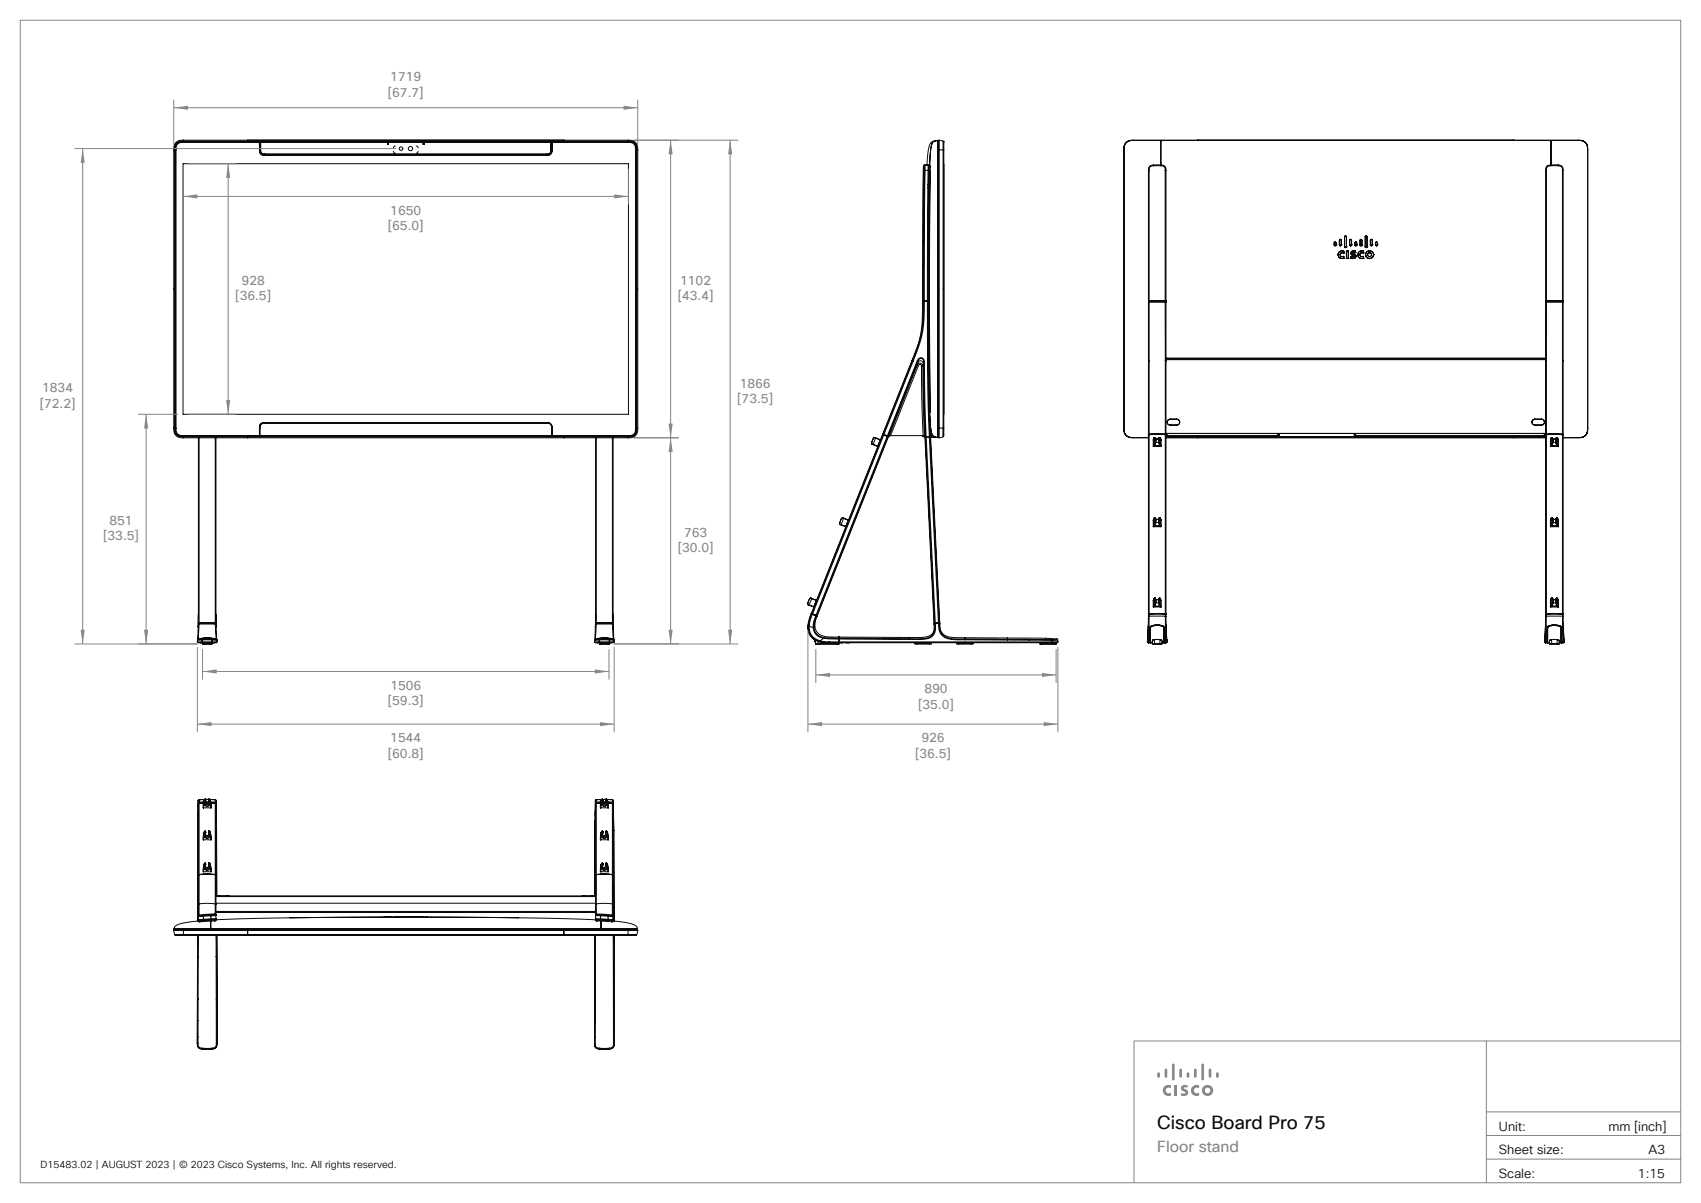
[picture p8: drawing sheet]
<svg xmlns="http://www.w3.org/2000/svg" width="420mm" height="297mm" viewBox="0 0 420 297" stroke-linecap="round" stroke-linejoin="round" font-family="sans-serif">
<defs><g id="words">
<text font-size="4.6" fill="#090a0b" x="285.7" y="278.7">Cisco Board Pro 75</text>
<text font-size="3.9" fill="#848585" x="285.7" y="284.4">Floor stand</text>
<g font-size="3.2" fill="#848585">
<text x="95.8" y="23.9">[67.7]</text>
<text x="96.4" y="20.1">1719</text>
<text x="96.4" y="53">1650</text>
<text x="95.8" y="56.8">[65.0]</text>
<text x="59.7" y="70.3">928</text>
<text x="168" y="70.3">1102</text>
<text x="58.1" y="74.2">[36.5]</text>
<text x="167.4" y="74.2">[43.4]</text>
<text x="182.7" y="95.8">1866</text>
<text x="9.8" y="100.6">[72.2]</text>
<text x="10.4" y="96.8">1834</text>
<text x="182" y="99.6">[73.5]</text>
<text x="27" y="129.6">851</text>
<text x="25.5" y="133.4">[33.5]</text>
<text x="167.4" y="136.3">[30.0]</text>
<text x="168.9" y="132.5">763</text>
<text x="96.4" y="170.3">1506</text>
<text x="228.3" y="171.1">890</text>
<text x="95.8" y="174.1">[59.3]</text>
<text x="226.7" y="174.9">[35.0]</text>
<text x="96.4" y="183.3">1544</text>
<text x="227.5" y="183.3">926</text>
<text x="95.8" y="187.1">[60.8]</text>
<text x="225.9" y="187.1">[36.5]</text>
</g>
<g font-size="3.2" fill="#090a0b">
<text x="370.1" y="279.1">Unit:</text>
<text x="397.1" y="279.1">mm [inch]</text>
<text x="370.1" y="284.9">Sheet size:</text>
<text x="407.1" y="284.9">A3</text>
<text x="370.1" y="290.8">Scale:</text>
<text x="404.4" y="290.8">1:15</text>
</g>
<text font-size="2.5" fill="#090a0b" x="10" y="288.3">D15483.02 | AUGUST 2023 | © 2023 Cisco Systems, Inc. All rights reserved.</text>
</g></defs>
<path d="M5 5h410v287h-410zM367 257v35M415 257h-135v35M367 274.5h48M367 286.2h48M367 280.3h48" fill="none" stroke="#848585" stroke-width=".25"/>
<g fill="#848585">
<path d="M290 267.9h.7v2.6h-.7z"/>
<path d="M294.3 268.4a1.61 1.61 0 0 1 1.8-.5v.7a.77 .77 0 0 0-1.1 .1 .77 .77 0 0 0 0 1 .77 .77 0 0 0 1.1 .1v.7a1.41 1.41 0 0 1-1.7-.4 1.41 1.41 0 0 1-.1-1.7z"/>
<path d="M287.4 268.4a1.61 1.61 0 0 1 1.7-.5v.7a.77 .77 0 0 0-1 .1 .77 .77 0 0 0 0 1 .77 .77 0 0 0 1 .1v.7a1.41 1.41 0 0 1-1.7-.4 1.41 1.41 0 0 1 0-1.7z"/>
<path d="M291.9 268.1l.7-.3 .6 .1v.6l-.7-.1-.2 .4a.91 .91 0 0 1 1 .7 .91 .91 0 0 1-.7 1h-1v-.6l.9 .1 .2-.3-.1-.2a.93 .93 0 0 1-.7-1.4z"/>
<path d="M285.8 264.9l.3-.2 .3 .2v.9l-.2 .2-.4-.1z"/>
<path d="M287.7 263.9h.4l.1 .2v1.7l-.3 .3-.3-.3v-1.7z"/>
<path d="M289.4 262.7l.3-.1 .3 .3v3.5l-.3 .3-.3-.3z"/>
<path d="M291.4 263.9h.3l.1 .2v1.7l-.3 .3-.3-.3v-1.7z"/>
<path d="M293 264.9l.3-.2 .3 .2 .1 .9-.2 .2-.5-.1z"/>
<path d="M295 263.9h.3l.2 .2v1.7l-.4 .3-.3-.3v-1.7z"/>
<path d="M296.8 262.6h.3l.2 .3v3.5l-.3 .3-.4-.3v-3.5z"/>
<path d="M298.6 263.9h.3l.2 .2v1.7l-.3 .3-.4-.3v-1.7z"/>
<path d="M300.4 264.8h.4l.1 .3v.8l-.3 .2-.3-.3z"/>
<path d="M297.5 269.2a.7 .7 0 0 1 1.4 0 .7 .7 0 0 1-1.4 0zM296.8 269.2a1.38 1.38 0 0 0 2.7 0 1.38 1.38 0 0 0-2.7 0z"/>
</g>
<g fill="none" stroke="#090a0b" stroke-width=".25">
<path d="M42.9 37h.3M42.9 37v68.7M43.2 37h.1M43.2 37v68.7M43.3 37h.2M43.3 37v68.7M43.5 37v68.7M45.3 34.9a1.77 1.77 0 0 0-2.1 2.1M45.3 34.9h.1M45.3 34.9a1.71 1.71 0 0 0-2.1 2.1M45.3 34.6v.3M45.3 34.6a2.03 2.03 0 0 0-2.4 2.4"/>
<path d="M45.3 35v.2M45.3 35.2a1.5 1.5 0 0 0-1.8 1.8M45.3 35a1.66 1.66 0 0 0-2 2M45.3 34.6h109.8M45.3 35.2h18.8M45.3 35h109.8M45.3 34.9h109.8M45.3 34.9a1.64 1.64 0 0 0-2 2.1M45.3 34.9v.1M61.1 34.6v.3M61.1 34.9h.1M61.1 34.7h.1"/>
<path d="M61.1 34.8h.1M61.1 34.9v.1M61.2 34.6v.4M61.2 35h.1M64.1 35h.1M64.1 37v.2a1.14 1.14 0 0 0 1.3 1.1M64.1 35v.2M64.1 37h.1M64.1 35.2v1.8M64.1 37a1.15 1.15 0 0 0 1.3 1.3M64.1 35.1h.2M64.3 35v.2"/>
<path d="M64.3 37a.9 .9 0 0 0 1.1 1.1M64.3 35.2h71.7M64.3 37h.1M64.3 35.2v1.8M64.4 37a.89 .89 0 0 0 1 1.1M64.4 35v2M65.4 38.1h69.6M65.4 38.1h.1M65.4 38.3h.1M65.4 38.3h69.6M95.8 35.4l-.1 .2M97.1 37.4l.2 .3 .3 .1"/>
<path d="M97.6 36l-.3 .2-.2 .3M100.2 35v.2M102.8 36l.3 .2 .1 .3M103.2 37.4l-.1 .3-.3 .1M104.6 35.4l.1 .2M135 38.1h.1M135 38.3h.1M136 37a.89 .89 0 0 1-1 1.1M136 35.2v1.8M136 37h.1M136 35v.2M136 37a.9 .9 0 0 1-1 1.1"/>
<path d="M136 35.1h.3M136.3 37a1.15 1.15 0 0 1-1.3 1.3M136.3 35.2h18.8M136.3 37h.1M136.3 35.2v1.8M136.3 35h.1M136.3 37a1.17 1.17 0 0 1-1.3 1.3M136.3 35v.2M139.2 34.6v.4M139.2 34.7h.1M139.2 35h.1M139.2 34.8h.1"/>
<path d="M139.2 34.9v.1M139.3 34.6v.3M139.3 34.9h.1M155.1 34.9a1.64 1.64 0 0 1 2 2.1M155.1 34.9v.1M155.1 34.9a1.77 1.77 0 0 1 2.1 2.1M155.1 34.9h.1M155.1 34.9a1.71 1.71 0 0 1 2 2.1M155.1 34.6v.3M155.1 34.6a2.03 2.03 0 0 1 2.4 2.4M155.1 35a1.66 1.66 0 0 1 2 2M155.1 35.2a1.5 1.5 0 0 1 1.8 1.8"/>
<path d="M155.1 35v.2M156.9 37h.2M156.9 37v68.7M157.1 37v68.7M157.1 37h.1M157.2 37h.3M157.2 37v68.7M157.5 37v68.7M231.4 34.7h.1M231.4 34.7a1.4 1.4 0 0 0-1.5 1.5l-.4 4.7M231.4 34.7h-.3a1.81 1.81 0 0 0-1.8 2l-.4 4M231.5 35h.3v2"/>
<path d="M231.5 37h.3M231.5 34.7h-.1M231.5 34.7h.1M231.5 37v68.7M231.5 34.7a1.47 1.47 0 0 0-1.6 1.6l-.4 4.6M231.5 34.7v2.3M231.5 37h.1M231.8 37h.1M231.8 35.2h.1M231.8 37v68.7M231.8 34.6h.1M231.8 37h1.1"/>
<path d="M231.8 34.6v2.4M231.8 34.6l1.1 .3M232.9 34.9v2.1M232.9 34.9h.1M232.9 37v68.7M232.9 37h.1M232.9 34.9l.1 .1M232.9 37v34.3M233 35v.2M233 35v72.7M233 35.1v.1M233 35.2v1.8"/>
<path d="M233 37v68.7M277.5 37h.1M277.5 37v68.7M279.9 34.7h6.7M279.9 34.7a1.97 1.97 0 0 0-2.4 2.3M279.9 34.6a2.03 2.03 0 0 0-2.4 2.4M279.9 34.6h109.8M279.9 34.7h109.8M279.9 34.6v.1M286.6 34.7v6M286.6 34.7h.1M286.6 34.7v.1"/>
<path d="M286.6 34.8h.1M286.6 35v5.1M286.6 34.8v.1M286.6 35h.1M286.6 34.9v.1M286.6 34.7h96.3M295.7 34.6v.1M295.8 34.7h.1M295.8 34.6h.1M295.8 34.6v.1M373.8 34.7h.1M373.8 34.6h.1"/>
<path d="M373.8 34.6v.1M382.9 34.7v6M382.9 35h.1M382.9 35l.1 5.1M382.9 34.8h.1M383 34.7l-.1 .1M383 34.7h.1M383 34.7v6M383 34.7h6.7M389.7 34.7a1.97 1.97 0 0 1 2.3 2.3M389.7 34.6a2.03 2.03 0 0 1 2.3 2.4M389.7 34.6v.1"/>
<path d="M392 37v68.7M392 37h.1M45.2 40.4h110v61.9h-110zM228 41l-.2 33.3M228 40.9h.1M228 40.9v.1M228 40.8v.1M228.1 40.9l.1 1.2M228.2 42.1h.2M228.2 42.1l-.2 32.2M228.3 40.7l-.3 .1M228.3 40.7h.1"/>
<path d="M228.3 40.7h.7M228.3 40.7l.1 1.4M228.3 40.7l-.2 .2M228.3 40.7h.8M228.4 42.1l-.2 32.2M228.4 42.1h.8M229 40.7h.1M229 40.7l.2 .1M229.1 46.4h.2M229.1 46.4l-.1 27.9M229.1 40.7l.2 .3 .1 1.1M229.1 40.7l.1 1.4"/>
<path d="M229.1 45.7h.2M229.1 45.7v.7M229.2 42.1h.2M229.2 42.1l-.1 3.6M229.3 46.4l-.1 27.9M229.3 46.4h.1M229.3 45.7v.7M229.3 45.7h.1M229.3 42.8v.5M229.3 41.2h.4M229.4 42.2h.1M229.4 41.1l.3 .1"/>
<path d="M229.4 42.1l-.1 3.6M229.4 41.2v1M229.4 42.2l-.1 3.5M229.4 42.2h.3M229.5 40.9v.2M229.5 40.9l.2 .2M229.5 40.9h.1M229.6 40.9l.1 .2M229.6 40.9l.1 1.3M229.7 42.2l-.2 29.1 .2 29.2M229.7 42.2l-.2 29 .2 29.3M229.7 41.1v.1"/>
<path d="M283.6 42.1v32.2M283.7 42.1v32.2M283.7 42.1h-.1M284.8 40.9a.92 .92 0 0 0-1.1 1.2M284.8 40.9h1.8M284.8 40.7h1.9M284.8 40.7v.2M284.8 40.7a1.1 1.1 0 0 0-1.2 1.4M286.6 40.1h.1M286.6 40.1v.6M286.6 40.9a.92 .92 0 0 1 1.1 1.2M286.7 40.7a1.1 1.1 0 0 1 1.2 1.4"/>
<path d="M286.7 40.7l-.1 .2M287.7 42.1h.2M287.7 42.1v32.2M287.9 42.1v32.2M329.4 60v.4M329.7 59.7l.2 .3M329.7 59.7l-.3 .3M329.9 60v.4M330.9 59.1l-.2 .2v1.2l.2 .2M330.9 59.1l.3 .2M330.9 59.1l-.2 .2v1.1M331.2 59.3v1.1"/>
<path d="M332 58.4v2.5M332.2 58.2l.2 .2v2.5l-.2 .2M332.2 58.2l-.2 .2M332.2 58.2l.2 .2v2.5M333.3 59.3v1.1M333.5 59.1l.2 .2M333.5 59.1l-.2 .2M333.7 59.3v1.1M334.8 59.7l-.3 .3v.5l.3 .2M334.8 59.7l.2 .3M334.8 59.7l-.2 .2-.1 .5M335 60v.4"/>
<path d="M335.8 59.3v1.1M336 59.1l.3 .2v1.2l-.3 .2M336 59.1l-.2 .2M336 59.1l.3 .2v1.1M337.1 58.4v2.5M337.3 58.2l.2 .2M337.3 58.2l-.2 .2M337.5 58.4v2.5M338.6 59.1l-.2 .2v1.2l.2 .2M338.6 59.1l.2 .2M338.6 59.1l-.2 .2v1.1M338.8 59.3v1.1"/>
<path d="M339.6 60v.4M339.9 59.7l.2 .3v.5l-.2 .2M339.9 59.7l-.3 .3M339.9 59.7l.2 .2v.5M381.6 42.1v32.2M381.8 42.1h-.2M381.8 42.1v32.2M382.9 40.7a1.1 1.1 0 0 0-1.3 1.4M382.9 40.7v.2M382.9 40.7h1.8M382.9 40.9a.92 .92 0 0 0-1.1 1.2M382.9 40.9h1.8"/>
<path d="M382.9 40.1h.1M383 40.1v.6M383 40.1h.1M383 40.1h-.1M384.7 40.7v.2M384.7 40.7a1.1 1.1 0 0 1 1.3 1.4M384.7 40.9a.92 .92 0 0 1 1.1 1.2M385.8 42.1v32.2M385.8 42.1h.2M386 42.1v32.2M42.9 71.3h.4M157.1 71.3h.4"/>
<path d="M227.8 76.2v1a26.1 26.1 0 0 1-2.7 11.9M227.8 74.3h.2M227.8 74.3h.1M227.8 74.4h.2M227.8 74.4v.2M227.8 74.6h.2M227.8 74.6v1.6M227.8 74.3h.3M227.8 74.3v.1M228 74.3h.2M228 74.3h.1M228 74.6a29.8 29.8 0 0 1-2.7 14.5"/>
<path d="M228 74.6h.2M228 74.4h1M228 74.4v.2M228.1 74.3h.1M228.1 74.3l-.1 .1M228.2 74.3h.1M228.2 74.3h1M228.2 74.6a29.5 29.5 0 0 1-2.7 14.6M228.2 74.3h.8M228.2 74.3v.3M228.4 74.3h.1M228.6 74.3h.1"/>
<path d="M229 74.3h.2M229 74.4h.2M229 74.4v17M229 74.3v.1M229.1 74.3h.1M229.2 74.3v.1M229.2 74.3l.1 .1M229.2 74.3h.1M229.2 74.4v17M229.2 74.3h.3M229.2 74.4h.1M229.3 74.4v17"/>
<path d="M229.3 74.4h.2M232.9 71.3h.1M232.9 71.3v34.4M283.6 74.3h.1M283.6 74.6h.1M283.6 74.6v14.6M283.6 74.4h.1M283.6 74.4v.2M283.6 74.3v.1M283.7 74.3h.1M283.7 74.3h4M283.7 74.6v14.5"/>
<path d="M283.7 74.6h4M283.7 74.4h4M283.7 74.4v.2M283.7 74.3v.1M283.8 74.3h.1M283.9 74.3h.1M284.3 74.3h.1M284.4 74.3h.1M286.7 74.3h.1M287 74.3h.1M287.1 74.3h.1M287.2 74.3h.1"/>
<path d="M287.6 74.3h.1M287.7 74.3h.2M287.7 74.3h.1M287.7 74.6v14.5M287.7 74.4h.2M287.7 74.4v.2M287.7 74.3v.1M287.8 74.3h.1M287.9 74.3v.1M287.9 74.6h-.2M287.9 74.6v14.6M287.9 74.3h.1"/>
<path d="M287.9 74.4v.2M329.4 60.4l.3 .3M329.4 60.4h.1M329.7 60.7h.1M329.9 60.4l-.2 .3M329.9 60.4h.1M330.7 60.4l.2 .3M330.7 60.4h.1M331.2 60.4l-.3 .3M331.2 60.4h.1M331.4 61.9a.96 .96 0 0 0-1 1 .96 .96 0 0 0 1 .9M331.4 61.9l.4 .1"/>
<path d="M331.4 61.9a.95 .95 0 0 0-1 1 .95 .95 0 0 0 1 .9M331.4 63.8h.1M331.4 62.4l.4 .1M331.4 62.4a.5 .5 0 0 0-.5 .5 .5 .5 0 0 0 .5 .5M331.4 62.4h.1M331.8 63.8h-.4M331.8 63.3l-.4 .1M331.8 63.8h.1M331.8 62.5h.1M331.8 62.5a.52 .52 0 0 0-.8 .1 .52 .52 0 0 0 .4 .8M331.8 62v.5M331.8 63.3v.5"/>
<path d="M332 60.9l.2 .2M332 60.9h.1M332.3 61.1h-.1M332.4 60.9l-.2 .2M332.4 60.9h.1M332.4 61.9h.5v1.9h-.5zM332.5 63.8h.1M332.5 63.8h.4M332.9 63.8h.1M333.3 60.4l.2 .3M333.3 60.4h.1M333.5 60.7h.1"/>
<path d="M333.6 62.5v.3l.4 .2M333.6 62.5h.1M333.7 60.4l-.2 .3M333.7 60.4h.1M334 63.4h-.5v.4h.6M334 63.4h-.4v.4h.5M334 63l.1 .1M334 63h.1M334 62.5l.2 .2M334 62.5l.2 .1M334.1 63.8h.1M334.1 63.1l.2 .2"/>
<path d="M334.1 63.1h.1M334.2 61.9a.57 .57 0 0 0-.6 .5 .57 .57 0 0 0 .4 .6M334.2 61.9l.5 .1M334.2 61.9l-.5 .2-.1 .4M334.2 62.6l.5 .3 .1 .3M334.3 62.3l-.3 .2M334.3 62.3l.4 .1M334.3 62.3h.1M334.3 63.2v.1M334.3 63.3l-.3 .1M334.4 62.7l.4 .5M334.5 60.4h.1"/>
<path d="M334.5 60.4l.3 .3M334.7 62.4h.1M334.7 62v.4M334.8 60.7h.1M334.8 63.2l-.2 .5-.5 .1M334.8 63.2h.1M335 60.4l-.2 .3M335 60.4h.1M335.3 62.9h.1M335.3 62.9l.2 .6 .8 .3M335.8 62.9l.1 .3 .4 .2M335.8 60.4l.2 .3"/>
<path d="M335.8 60.4h.1M336 60.7h.1M336.3 61.9a.96 .96 0 0 0-1 1 .96 .96 0 0 0 1 .9M336.3 61.9l.4 .1M336.3 61.9l-.8 .4-.2 .6M336.3 63.8h.1M336.3 60.4l-.3 .3M336.3 60.4h.1M336.3 62.4l.4 .1M336.3 62.4l-.3 .1-.2 .4M336.3 62.4h.1M336.7 63.8h-.4"/>
<path d="M336.7 63.3l-.4 .1M336.7 63.8h.1M336.7 62.5h.1M336.7 62.5a.56 .56 0 0 0-.9 .4M336.7 62v.5M336.7 63.3v.5M337.1 60.9l.2 .2M337.1 60.9h.1M337.2 62.9l.3 .6 .7 .3M337.5 60.9l-.2 .2M337.5 60.9h.1M338.2 61.9a.96 .96 0 0 0-1 1 .96 .96 0 0 0 1 .9"/>
<path d="M338.2 61.9a.96 .96 0 0 1 .9 1 .96 .96 0 0 1-.9 .9M338.2 61.9a.95 .95 0 0 0-1 1 .95 .95 0 0 0 1 .9M338.2 61.9a.95 .95 0 0 1 .9 1 .95 .95 0 0 1-.9 .9M338.2 62.4h.1M338.2 62.4l-.4 .1-.1 .4M338.2 62.4l.3 .1 .2 .4M338.4 60.4h.1M338.4 60.4l.2 .3M338.8 60.4l-.2 .3M338.8 60.4h.1M339.1 62.9l-.2 .6-.7 .3M339.1 62.9h.1"/>
<path d="M339.6 60.4l.3 .3M339.6 60.4h.1M339.9 60.7h.1M340.1 60.4l-.2 .3M340.1 60.4h.1M381.6 74.3h.2M381.6 74.6h.2M381.6 74.6v14.6M381.6 74.4h.2M381.6 74.3h.1M381.6 74.4v.2M381.7 74.3l-.1 .1"/>
<path d="M381.7 74.3h.1M381.8 74.3h.1M381.8 74.3h4M381.8 74.6v14.5M381.8 74.6h4M381.8 74.4h4M381.8 74.3v.1M381.8 74.4v.2M381.9 74.3h.1M382 74.3h.1M382.4 74.3h.1M382.5 74.3h.1"/>
<path d="M382.9 74.3h.1M385.1 74.3h.1M385.2 74.3h.1M385.6 74.3h.1M385.7 74.3h.1M385.8 74.3h.1M385.8 74.3v.1M385.8 74.3h.2M385.8 74.6v14.5M385.8 74.4h.2M385.8 74.4v.2M385.9 74.3l.1 .1"/>
<path d="M386 74.6h-.2M386 74.6v14.6M386 74.3h-.1M386 74.4v.2M225.1 89.1l-7.1 18M225.1 89.1h.2M225.3 89.1l.2 .1M225.3 89.1l-7.2 18.1M225.5 89.2l-24.9 62.4M226.5 90.2l-7 17.6M226.5 90.2a.72 .72 0 0 1 .8-.5 .72 .72 0 0 1 .6 .7M226.5 90.2l.3 .1"/>
<path d="M226.5 89.1a.91 .91 0 0 1 1-.8 .91 .91 0 0 1 .8 1.1M226.5 89.1l.2 .1M226.5 89.1l-7.4 18.6M226.6 89.5a.74 .74 0 0 1 .8-.4 .74 .74 0 0 1 .6 .7M226.6 89.5l-.1 .7M226.7 89.2a.72 .72 0 0 1 .8-.7 .72 .72 0 0 1 .6 .9M226.7 89.2l-.1 .3M226.7 89.2l-7.4 18.5M226.8 90.3l-6.9 17.2M226.8 90.3a.39 .39 0 0 1 .4-.3 .39 .39 0 0 1 .3 .4M227.5 90.4h.4M227.5 90.4l.4 17.1"/>
<path d="M227.9 90.4l.4 17.5M228 89.8l-.1 .6M228.1 89.4l-.1 .4M228.1 89.4l.4 18.5M228.3 89.4l.4 18.5M228.3 89.4h-.2M229 91.4l.5 16.5M229.2 91.4h-.2M229.2 91.4l.5 16.5M229.2 91.4h.1M229.2 91.4l.2 9.1M229.3 92.6h.1"/>
<path d="M229.3 92.7h.1M229.3 91.4l.2 9.1M229.3 91.4h-.1M283.6 89.2v62.5M283.7 89.1l-.1 .1M283.7 89.1v18.1M287.7 89.1l.2 .1M287.7 89.1v18.1M287.9 88.8h93.7M287.9 89.2v62.5M287.9 88.5h93.7M287.9 88.4h93.7"/>
<path d="M381.6 89.2v62.5M381.8 89.1l-.2 .1M381.8 89.1v18.1M385.8 89.1l.2 .1M385.8 89.1v18.1M386 89.2v62.5M42.9 105.7h.3M42.9 105.7a2.03 2.03 0 0 0 2.4 2.4M43.2 105.7a1.77 1.77 0 0 0 2.1 2.1M43.2 105.7h.1M43.2 105.7a1.7 1.7 0 0 0 2.1 2M43.2 105.7a1.71 1.71 0 0 0 2.1 2.1"/>
<path d="M43.3 105.7a1.66 1.66 0 0 0 2 2M43.3 105.7h.2M43.5 105.7a1.5 1.5 0 0 0 1.8 1.8M45.3 107.8h.1M45.3 107.8v.3M45.3 107.5v.2M45.3 107.7h109.8M45.3 107.5h18.8M45.3 107.8h109.8M45.3 108.1h109.8M45.3 107.7h.1M49 108.1v45.8"/>
<path d="M49.2 108.1v45.8M53.1 108.1l.1 45.8M53.3 108.1v45.8M61.1 107.8v.3M61.1 107.7h.1M61.1 108h.1M61.1 107.9h.1M61.2 107.7v.4M61.2 107.7h.1M64.1 107.5v.2M64.1 107.7h.1M64.1 105.7h.1"/>
<path d="M64.1 107.4h.1M64.1 107.6v.1M64.1 107.6h.1M64.1 105.7v1.8M64.1 107.5v.1M64.1 107.5h.1M64.2 107.5l-.1 .1M64.2 107.5h72M64.2 105.7v1.8M64.7 107.7h.1M65.4 104.5a1.06 1.06 0 0 0-1.2 1.2M65.4 104.4v.1"/>
<path d="M65.4 104.4a1.12 1.12 0 0 0-1.3 1.3M65.4 104.4a1.13 1.13 0 0 0-1.3 1.3M65.4 104.4h.1M65.4 104.4a1.15 1.15 0 0 0-1.3 1.3M65.4 104.3l-.2 .1a1.14 1.14 0 0 0-1.1 1.3M65.4 104.3v.1M65.4 104.5h69.6M65.4 104.4h69.6M65.4 104.3h69.6M135 104.5a1.06 1.06 0 0 1 1.2 1.2M135 104.4v.1M135 104.4a1.12 1.12 0 0 1 1.3 1.3"/>
<path d="M135 104.4h.1M135 104.4a1.13 1.13 0 0 1 1.3 1.3M135 104.4a1.15 1.15 0 0 1 1.3 1.3M135 104.3a1.17 1.17 0 0 1 1.3 1.4M135 104.3v.1M135.7 107.7h.1M136.2 105.7h.1M136.2 107.5l.1 .1M136.2 107.5h.1M136.2 105.7v1.8M136.3 107.7h.1M136.3 107.5v.1"/>
<path d="M136.3 105.7h.1M136.3 107.6h.1M136.3 107.4h.1M136.3 105.7v1.8M136.3 107.5v.2M139.2 107.7v.4M139.2 107.7h.1M139.2 108h.1M139.2 107.9h.1M139.3 107.8v.3M139.3 107.7h.1M147.1 108.1v45.8"/>
<path d="M147.2 108.1v45.8M151.2 108.1v45.8M151.4 108.1v45.8M155.1 107.7h.1M155.1 107.8h.1M155.1 107.8v.3M155.1 107.5v.2M155.1 107.5h-18.8M156.9 105.7a1.5 1.5 0 0 1-1.8 1.8M156.9 105.7h.2M157.1 105.7a1.66 1.66 0 0 1-2 2M157.1 105.7h.1"/>
<path d="M157.1 105.7a1.7 1.7 0 0 1-2 2M157.1 105.7a1.71 1.71 0 0 1-2 2.1M157.2 105.7a1.77 1.77 0 0 1-2.1 2.1M157.2 105.7h.3M157.5 105.7a2.03 2.03 0 0 1-2.4 2.4M215.2 109.3l.2 .4M215.2 109.3h.1M215.2 109.3l.2 .3M215.3 109.6l.1 .1M215.3 109.7h.1M215.4 109.7h.1M215.4 109.6l.2 .1"/>
<path d="M215.4 109.6v.1M215.4 109.7l1.3 .5-1.1-.5M215.4 108.7h.1M215.4 108.7l-.2 .6M215.6 109.7v.1M215.6 108.2h.1M215.6 108.2l-.2 .5M215.7 108.2l-.3 .5M215.9 108h.1M216 108h.1M216 108.1l.2 .1M216 108.1l-.3 .1"/>
<path d="M216 108l-.4 .2M216 108l1.3 .6-1.1-.4M216 108v.1M216.2 108.2l-.6 1.5M216.2 108.1v.1M216.8 109.9h.1M216.8 109.9v.1M217.2 108.9h.1M217.3 108.9l-.5 1M217.3 108.8h.1M217.3 108.8v.1M217.9 107.3h.1"/>
<path d="M217.9 107.3l-17.6 44.2M217.9 107.2h.1M217.9 107.2h.2M218 107.2l-.1 .1M218 107.2l.1 .1M218 107.1l-.1 .1M218 107.1l.1 .1M218 107.3l.2 .1M218 107.3l-17.6 44.2M218.1 107.2l.1 .1M218.1 107.2v.1M218.1 107.3h-.1"/>
<path d="M218.1 107.2l.2 .1M218.1 107.2h.1M218.1 107.3h.1M218.2 107.3h.1M218.2 107.3l.2 .1M218.2 107.4l.9 .3M218.2 107.3l.9 .4M218.3 107.3h-.1M218.4 107.4h.1M218.9 107.6l.2 .1M218.9 107.6h.1M219.1 107.7l.1 .1"/>
<path d="M219.1 107.7l-17.6 44.2M219.1 107.7h.1M219.1 107.6l.2 .1M219.2 107.7h.1M219.2 107.8h.2M219.2 107.8h.1M219.2 107.8l-17.5 44.2M219.3 107.7h.1M219.3 107.7h-.1M219.3 107.7l.2 .1M219.4 107.8l-17.6 44.2M219.5 107.8h.1"/>
<path d="M227.7 107.6h.1M227.8 107.6h.1M227.8 107.6l.4 .1zM227.9 107.5h-8.1l-.3 .3M227.9 107.5l.3 .1v.3M228.2 107.9h.1M228.3 108h.1M228.3 107.9v.1M228.4 108l2.2 45.9M228.4 108h.1M228.4 107.9h-.1M228.4 107.9h.1"/>
<path d="M228.4 107.9l-.1 .1M228.4 107.9v.1M228.4 108h-.1M228.5 108h.1M228.5 107.9h-.1M228.5 107.9h.1M228.5 107.9v.1M228.5 108h-.1M228.5 108l2.2 45.9M228.6 107.9h.1M228.6 108h.3M228.7 107.9h-.2"/>
<path d="M228.7 107.9h.1M228.7 107.9l2.2 46M228.7 108h-.2M228.9 108h.1M229.3 107.9v.1M229.3 108h.1M229.4 100.5l.1 1.1M229.5 101.6h.1M229.5 107.9h.1M229.5 101.6l.3 6.2M229.5 107.9h-1M229.5 108h.1"/>
<path d="M229.5 108h-.8M229.5 108l2.2 45.8M229.5 100.5h-.1M229.5 100.5v.8M229.5 100.5h.1M229.5 107.9l-.2 .1M229.5 101.5v.1M229.5 101.5h.1M229.5 101.3v.2M229.5 101.8l.2 2.8a4.9 4.9 0 0 0 .8 3.1l.5 .2M229.5 101.8v-.2l.4 4.8M229.5 101.8h.1"/>
<path d="M229.5 101.8a13.7 13.7 0 0 0 .7 5.7l.4 .3 .8 .2M229.6 101.5l-.1 .1M229.6 101.5h-.1M229.6 101.5h.1M229.6 101.4l-.1 .1M229.6 101.4v.1M229.6 101.2l-.1 .1M229.6 101.2v.2M229.6 101.2l.1 .4M229.6 107.9v.1M229.6 101.8h-.1M229.6 107.9h-.1"/>
<path d="M229.6 108h.2M229.6 100.5l-.1 .8M229.6 100.5h.1M229.6 108h-.1M229.6 108h.1M229.7 101.6l-.2 .2M229.7 107.9h-.2M229.7 107.9h.1M229.7 107.9h-.1M229.7 108h-.2M229.7 108l2.2 45.8M229.7 101.7l-.1 .1"/>
<path d="M229.7 100.2l-.1 .3M229.7 106.1v.4M229.7 100.5l-.1 1.3M229.7 100.6l-.1 .6M229.7 100.5h.1M229.7 101.4v.3M229.7 106.5h.1M229.7 106.5l.3 .7M229.8 107.8h.2M229.8 107.8h.4M229.8 107.8l-.1 .1M229.8 107.8v.1"/>
<path d="M229.8 107.9h-.1M229.8 107.9h-.2M229.8 108h-.1M229.8 108l2.2 45.8M229.9 106.4l.2 .8M229.9 106.4l-.2 .1M230 107.2l.4 .5 .6 .2M230 107.2v.6M230 107.8l1.1 .2M230 107.8h.1M230 107.8l.6 .1M230.1 107.2l.4 .5 .5 .2"/>
<path d="M230.1 107.2h-.1M230.4 107.9h.1M230.4 107.9h.2M230.4 107.9l.6 .1M230.5 108h.1M230.5 108h.6M230.5 107.9v.1M230.6 108h.5M231 107.9h.1M231 107.9l.1 .1M231 108h.1M231.1 108h.4"/>
<path d="M231.1 108h.1M231.4 108h.1M231.5 107.8h.1M231.5 107.7h.3M231.5 105.7h.3M231.5 105.7v2.3M231.5 105.7h.1M231.5 108h.1M231.7 107.7h.1M231.8 105.7v2M231.8 105.7h.1M231.8 107.5h.1"/>
<path d="M231.8 107.4h.1M231.8 105.7v2.4M231.8 105.7h1.1M232.9 107.8l-1.1 .3M232.9 105.7v2.1M232.9 105.7h.1M232.9 105.7l.1 2M232.9 107.8h.1M233 105.7v2M277.5 105.7a2.03 2.03 0 0 0 2.4 2.4M277.5 105.7h.1M277.5 105.7a1.97 1.97 0 0 0 2.4 2.3"/>
<path d="M279.9 108h3.7zM279.9 108.1h3.7M279.9 108v.1M283.6 107.3h4.3M283.6 107.3h.1M283.7 107.3h4M283.7 107.3l-.1 .1M283.7 107.2h4M283.7 107.2l-.1 .1M283.7 107.3v44.2M283.7 107.2v.1M283.7 107.3h-.1"/>
<path d="M283.7 107.3h.1M284.8 110.2h.1M284.8 108.6v1.6M284.8 108.6h.1M284.8 110.2h1.8M284.9 109.7l.1 .1M284.9 108.2v1.5M284.9 109.7l-.1 .5M284.9 108.1v.1M284.9 108.1l-.1 .5M285 109.8l-.2 .4M285 109.6l.1 .1"/>
<path d="M285 109.6l-.1 .1M285 108.1l-.1 .1M285 108.1l.2 .1M285 108v.1M285 108l-.1 .1M285.1 109.7h.1M285.1 109.7l-.1 .1M285.1 109.8h.1M285.1 109.7a.6 .6 0 0 0 1 .3l.3-.1v-.2M285.1 109.7v.1M285.2 108h.1M285.2 108l.1 .2"/>
<path d="M285.2 108h-.2M285.2 109.3l-.2 .3M285.2 109.3h.1M285.2 108.2h.1M285.2 108.2v.5M285.2 108.7l.1 .1M285.2 108.7v.6M285.3 109.3l-.2 .4M285.3 109.3h.1M285.3 108.2v.6M285.3 108.2h.1M285.3 108.2l.1 .6"/>
<path d="M285.3 108.8v.5M285.3 108.8h.1M285.3 108.4h.8M285.3 109.1h.8M285.4 108.8h.1M285.4 108.8l-.1 .5M286.1 108.8h.1M286.1 108.8v.5M286.1 109.3l.2 .4M286.1 108.8l.1 .5M286.1 109.3l.3 .4M286.1 109.3h.1"/>
<path d="M286.1 108.2v.6M286.2 109.3l.2 .4M286.2 109.3h-.1M286.2 108.2h-.1M286.2 108.1l-.1 .1M286.2 108.7l-.1 .1M286.2 108.7l.1 .6M286.2 108l-.1 .2M286.3 109.3l.1 .3M286.3 109.3h-.1M286.3 108.2h-.1M286.3 108.2l-.1 .5"/>
<path d="M286.3 108h-.1M286.3 108h.1M286.3 108l-.1 .2M286.3 109.7h.1a.82 .82 0 0 1-1.3 .1M286.3 109.7h.1M286.4 109.7h.1M286.4 109.7l.1 .1M286.4 108l.1 .1M286.4 108v.1M286.4 109.6v.1M286.4 108.1l-.1 .1M286.4 108.1l.1 .1"/>
<path d="M286.4 109.6l.1 .1M286.5 109.8l.1 .4M286.5 108.1v.1M286.5 108.1l.2 .5M286.5 109.7v.1M286.5 108.2v1.5M286.5 109.7l.2 .5M286.5 108.2l.2 .4M286.7 110.2h-.1M286.7 108.6v1.6M287.7 107.3h.2M287.7 107.3h.1"/>
<path d="M287.7 107.3l.2 .1M287.7 107.2l.2 .1M287.7 107.3v44.2M287.7 107.2v.1M287.9 107.3v.1M287.9 107.3h.1M287.9 107h93.7M287.9 108h93.7zM287.9 107.1l.4 .4 .8 .1M287.9 107.6l.9 .3M287.9 108.1h93.7M287.9 107l.5 .5 .7 .1"/>
<path d="M288.8 107.9h.1M288.8 107.9l.1 .1M288.9 103.5a.73 .73 0 0 0-.7 .7 .73 .73 0 0 0 .7 .8M288.9 103.5a.7 .7 0 0 0-.7 .7 .7 .7 0 0 0 .7 .7M288.9 103.5l-.5 .2-.2 .5M288.9 103.5h1.7M288.9 104.9h1.7M288.9 103.5h.1M288.9 104.9v.1M288.9 107.8h26.8M288.9 107.8v.2M288.9 107.8l-1-.3 .9 .4"/>
<path d="M289.1 107.6h.1M289.1 107.6h26.4M289.1 107.6l-.2 .2M290.6 103.5a.73 .73 0 0 1 .7 .7 .73 .73 0 0 1-.7 .8M290.6 103.5a.7 .7 0 0 1 .7 .7 .7 .7 0 0 1-.7 .7M290.6 103.5l.4 .2 .3 .5M290.6 103.5h.1M290.6 104.9v.1M292.4 108h.1M292.4 107.9h.6h-.1M292.4 107.9h.5M292.4 108h.5"/>
<path d="M292.4 108h-3.5M292.4 107.9v.1M292.4 107.9h.1M292.5 107.9h.1M292.7 107.9h-.2M292.8 107.9h.1M292.8 107.9h-.3M292.9 107.9h.1M292.9 108h.1M292.9 108h83.7M292.9 107.9v.1M295.7 108v.1"/>
<path d="M295.8 108v.1M315.5 107v.6M315.5 107.6h.2M315.5 107.6h.1M315.6 107.6l.1 .2M315.7 107v.6M315.7 107.6h-.1M315.7 107.6l.1 .2M315.7 107.8h.1M315.8 107.8h-.1M315.8 107.8h.1M315.8 107v.8"/>
<path d="M315.8 107.8h18.6M334.4 107.8h.1M334.4 107v.8M334.5 107.8h-.1M334.5 107.8h.1M334.5 107.6h.1M334.5 107.6l-.1 .2M334.5 107v.6M334.6 107.6l-.1 .2M334.7 107.6h-.2M334.7 107.6h-.1M334.7 107.6h.1"/>
<path d="M334.7 107v.6M373.8 108v.1M376.6 108h.6M376.6 107.9h.5M376.6 107.9v.1M376.8 107.9h.1M376.9 107.9h-.1M377 107.9h.1M377 107.9h-.2M377.1 107.9h-.5M377.1 107.9h.1M377.2 108h.1"/>
<path d="M377.2 107.9h.1M377.2 107.9h-.7h.1M377.2 108h3.5M377.2 107.9v.1M379 103.5a.73 .73 0 0 0-.8 .7 .73 .73 0 0 0 .8 .8M379 103.5a.7 .7 0 0 0-.7 .7 .7 .7 0 0 0 .7 .7M379 103.5l-.5 .2-.2 .5M379 103.5h1.6M379 104.9h1.6M379 103.5h.1M379 104.9v.1M380.5 107.6h-45.8"/>
<path d="M380.5 107.6h.1M380.5 107.6l.1 .2M380.6 107.8h-46.1M380.6 107.8l.1 .2M380.6 107.8l1-.3-.8 .4M380.6 103.5a.73 .73 0 0 1 .8 .7 .73 .73 0 0 1-.8 .8M380.6 103.5a.7 .7 0 0 1 .7 .7 .7 .7 0 0 1-.7 .7M380.6 103.5l.5 .2 .2 .5M380.6 103.5h.1M380.6 104.9v.1M380.8 107.9h.1M380.8 107.9l-.1 .1"/>
<path d="M381.6 107a.98 .98 0 0 1-1.1 .6M381.6 107.3h4.4M381.6 107.1l-.4 .4-.7 .1M381.6 107.6l-.8 .3M381.6 107.3h.1M381.7 107.3l-.1 .1M381.8 107.2h4M381.8 107.2l-.2 .1M381.8 107.3h4M381.8 107.3l-.2 .1M381.8 107.3v44.2M381.8 107.2v.1"/>
<path d="M381.8 107.3h-.1M381.8 107.3h.1M382.8 110.2h.1M382.8 108.6v1.6M382.9 110.2h1.8M383 109.7l.1 .1M383 108.2v1.5M383 109.7l-.2 .5M383 108.2l-.2 .4M383 108.1v.1M383 108.1l-.2 .5M383.1 109.8l-.2 .4"/>
<path d="M383.1 109.6v.1M383.1 109.6l-.1 .1M383.1 108.1l-.1 .1M383.1 108.1l.2 .1M383.1 108v.1M383.1 108l-.1 .1M383.1 109.7h.1M383.1 109.7v.1M383.2 109.8h.1M383.2 109.7a.6 .6 0 0 0 .9 .3l.4-.1-.1-.2M383.2 109.7v.1M383.2 109.7h.1"/>
<path d="M383.3 108l.1 .2M383.3 108h-.2M383.3 108h.1M383.3 109.3l-.2 .3M383.3 109.3h.1M383.3 108.2h.1M383.3 108.2v.5M383.3 108.7l.1 .1M383.3 108.7v.6M383.4 109.3l-.3 .4M383.4 109.3h.1M383.4 108.2v.6"/>
<path d="M383.4 108.2h.1M383.4 109.3l-.2 .4M383.4 108.8v.5M383.4 108.8h.1M383.4 108.4h.8M383.4 109.1h.8M384.2 108.8v.5M384.2 108.4h-.8M384.2 109.3l.2 .4M384.2 108.8h.1M384.2 109.3h.1M384.2 108.2v.6"/>
<path d="M384.2 109.3l.3 .4M384.2 108.2h.1M384.3 108.1l-.1 .1M384.3 108.7l-.1 .1M384.3 108.7v.6M384.3 108l-.1 .2M384.3 109.3l.2 .3M384.3 109.3h-.1M384.3 108.2h-.1M384.3 108.2v.5M384.3 108h.1M384.3 108h.2"/>
<path d="M384.4 109.7a.82 .82 0 0 1-1.2 .1M384.4 109.7h.1M384.5 109.7h-.1M384.5 109.7v.1M384.5 108l.1 .1M384.5 108v.1M384.5 109.6v.1M384.5 108.1l-.2 .1M384.5 108.1l.1 .1M384.5 109.6l.1 .1M384.5 109.8l.2 .4M384.6 108.1v.1"/>
<path d="M384.6 108.1l.2 .5M384.6 109.7l-.1 .1M384.6 108.2v1.5M384.6 109.7l.2 .5M384.6 108.2l.2 .4M384.8 110.2h-.1M384.8 108.6v1.6M385.8 107.3h.1M385.8 107.2l.2 .1M385.8 107.3l.2 .1M385.8 107.3v44.2M385.8 107.2v.1"/>
<path d="M385.9 107.3v.1M386 108h3.7zM386 108.1h3.7M386 107.3h-.1M389.7 108v.1M392 105.7a1.97 1.97 0 0 1-2.3 2.3M392 105.7h.1M392 105.7a2.03 2.03 0 0 1-2.3 2.4M207.3 129.1l.2 .4M207.3 129.1h.1M207.3 129.1l.2 .3M207.4 129.5h.1"/>
<path d="M207.5 129.4l.2 .1M207.5 129.4v.1M207.5 129.5l1.3 .5-1.1-.5M207.5 128.6h.1M207.5 128.6l-.2 .5M207.7 129.5v.1M207.8 128h.1M207.8 128l-.3 .6M208.1 127.8h.1M208.1 127.9l.2 .1M208.1 127.9l-.3 .1M208.1 127.8l-.3 .2"/>
<path d="M208.1 127.8l1.4 .6-1.2-.4M208.1 127.8v.1M208.3 128l-.6 1.5M208.3 127.9v.1M208.9 129.7h.1M209 129.7l-.1 .1M209.4 128.7h.1M209.4 128.6h.1M209.4 128.6v.1M284.8 130h.1M284.8 128.4v1.6M284.8 130h1.8"/>
<path d="M284.9 129.5l.1 .1M284.9 128v1.5M284.9 129.5l-.1 .5M284.9 128l-.1 .4M284.9 128h.1M285 129.6l-.2 .4M285 129.4l.1 .1M285 129.4l-.1 .1M285 127.9l-.1 .1M285 127.9l.2 .1M285 127.9h.1M285.1 129.5h.1"/>
<path d="M285.1 129.5l-.1 .1M285.1 129.6h.1M285.1 129.5a.6 .6 0 0 0 1 .4l.3-.2v-.2M285.1 129.5v.1M285.2 127.8h.1M285.2 127.8l.1 .2M285.2 127.8l-.2 .1M285.2 127.8l.1 .3M285.2 129.1l-.2 .3M285.2 129.1h.1M285.2 128h.1M285.2 128v.6"/>
<path d="M285.2 128.6h.1M285.2 128.6v.5M285.2 127.9l.1 .2M285.3 129.1l-.2 .4M285.3 129.1h.1M285.3 128v.6M285.3 128v.1M285.3 129.1v.1M285.3 128.1l.1 .5M285.3 128.6v.5M285.3 128.6h.1M285.3 129.2l-.2 .3"/>
<path d="M285.3 128.2h.8M285.3 129h.8M285.4 128.6h.1M285.4 128.6l-.1 .6M286.1 128.6h.1M286.1 128.6v.6M286.1 129.2l.2 .3M286.1 128.6l.1 .5M286.1 129.1l.3 .4M286.1 129.1v.1M286.1 128.1v.5M286.2 129.1l.2 .4"/>
<path d="M286.2 129.1h-.1M286.2 128l-.1 .1M286.2 127.9l-.1 .2M286.2 128.6h-.1M286.2 128.6l.1 .5M286.2 127.8l-.1 .3M286.3 129.1l.1 .3M286.3 129.1h-.1M286.3 128h-.1M286.3 128l-.1 .6M286.3 127.8h-.1M286.3 127.8l.1 .1"/>
<path d="M286.3 127.8l-.1 .2M286.3 127.8h.1M286.3 129.5h.1a.82 .82 0 0 1-1.3 .1M286.3 129.5h.1M286.4 129.5h.1M286.4 129.5l.1 .1M286.4 127.9l.1 .1M286.4 127.9h.1M286.4 129.4v.1M286.4 127.9l-.1 .1M286.4 129.4l.1 .1M286.5 129.6l.1 .4"/>
<path d="M286.5 128h.1M286.5 128l.2 .4M286.5 129.5v.1M286.5 128v1.5M286.5 129.5l.2 .5M286.7 130h-.1M286.7 128.4v1.6M382.8 130h.1M382.8 128.4v1.6M382.8 128.4h.1M382.9 130h1.8M383 129.5l.1 .1"/>
<path d="M383 128v1.5M383 129.5l-.2 .5M383 128h.1M383 128l-.2 .4M383.1 129.6l-.2 .4M383.1 129.4v.1M383.1 129.4l-.1 .1M383.1 127.9l-.1 .1M383.1 127.9l.2 .1M383.1 127.9h.1M383.1 129.5h.1M383.1 129.5v.1"/>
<path d="M383.2 129.6h.1M383.2 129.5a.6 .6 0 0 0 .9 .4l.4-.2-.1-.2M383.2 129.5v.1M383.2 129.5h.1M383.3 127.8l.1 .2M383.3 127.8l-.2 .1M383.3 127.8h.1M383.3 129.1l-.2 .3M383.3 129.1h.1M383.3 128h.1M383.3 128v.6M383.3 127.8l.1 .3"/>
<path d="M383.3 128.6h.1M383.3 128.6v.5M383.3 127.9l.1 .2M383.4 129.1l-.3 .4M383.4 129.1h.1M383.4 128v.6M383.4 128v.1M383.4 129.1l-.2 .4M383.4 129.1v.1M383.4 128.1v.5M383.4 128.6v.5M383.4 128.6h.1"/>
<path d="M383.4 129.2l-.2 .3M383.4 129h.8M383.4 128.6v.6M384.2 128.6v.6M384.2 128.2h-.8h.8M384.2 129.2l.2 .3M384.2 128.6v.5M384.2 128.6h.1M384.2 129.1l.2 .4M384.2 129.1v.1M384.2 128.1v.5M384.2 129.1l.3 .4"/>
<path d="M384.2 129.1h.1M384.2 128v.6M384.2 128v.1M384.3 127.9l-.1 .2M384.3 128.6h-.1M384.3 128.6v.5M384.3 127.8l-.1 .3M384.3 129.1l.2 .3M384.3 129.1h-.1M384.3 128h-.1M384.3 128v.6M384.3 127.8h.1"/>
<path d="M384.3 127.8l.2 .1M384.3 127.8l-.1 .2M384.4 129.5a.82 .82 0 0 1-1.2 .1M384.4 129.5h.1M384.5 129.5h-.1M384.5 129.5v.1M384.5 127.9l.1 .1M384.5 127.9h.1M384.5 129.4v.1M384.5 127.9l-.2 .1M384.5 129.4l.1 .1M384.5 129.6l.2 .4"/>
<path d="M384.6 128h.1M384.6 128l.2 .4M384.6 129.5l-.1 .1M384.6 128v1.5M384.6 129.5l.2 .5M384.8 130h-.1M384.8 128.4v1.6M48.7 158.5l.2 .2h1M48.7 158.1v.4M48.8 158l-.1 .1M48.8 158h.1M48.8 157.9v.1"/>
<path d="M48.9 157.9h.1M48.9 157.9l2.2-.3 2.3 .3M48.9 157.9l-.1 .1M48.9 157.9l-.2 .2M48.9 157.8v.1M48.9 157.8l2.2-.3 2.3 .3M48.9 157.8l-.1 .2M48.9 157.8h.1M48.9 157.8l2.3-.4 2.2 .4M48.9 157.8l-.1 .1M48.9 154.6v.2M49 154.1l-.2 3.8"/>
<path d="M49 152.2l-.1 2.4M49 153.9v.2M49 152v2.9l-.1-.3M49 151.7v.5M49 153.9h.1M49 153.8v.1M49.2 153.9h4M49.2 154.1l-.3 3.7M49.2 154.1h-.2M49.2 154.1h4M49.2 153.9h3.9M49.2 153.9h-.2"/>
<path d="M49.2 153.9v.2M49.2 153.8h3.9M49.2 153.8h-.2M49.2 153.8h.1M49.2 153.9h.1M49.2 153.8l-.2 .1M49.2 153.9h.2M49.4 153.9h.1M49.4 153.9h3.5M49.4 158.7h.1M49.4 158.7h.6M49.9 158.5v.2"/>
<path d="M49.9 158.5h-1.2M49.9 158.5h2.5M49.9 158h2.5M49.9 158l-1.2 .1M49.9 158v.5M49.9 158.7h2.5M49.9 157.8v.2M49.9 157.8h2.5M49.9 157.8l-1 .1M50 153.9h.1M50 158.7h.1M50 158.7v.3"/>
<path d="M50 159h.1M50 159h.5M50.5 158.7v.3M50.5 159h.1M50.5 159h1.3M50.7 157.5v.2M51.8 159h.5M51.8 159h.1M51.8 158.7v.3M52.3 159h.1M52.3 158.7h.1M52.3 158.7v.3"/>
<path d="M52.4 157.8l1 .1M52.4 157.8v.2M52.4 158l1.2 .1M52.4 158v.5M52.4 158.5v.2M52.4 158.5h1.2M52.9 158.7h-.6M52.9 153.9h.1M52.9 153.9h.2M53.1 153.9h.1M53.1 153.8l.2 .1M53.1 153.9h.2"/>
<path d="M53.1 153.8h.1M53.1 153.9l.1 .2M53.2 154.1l.2 3.7M53.2 154.1h.1M53.3 153.9h.1M53.3 151.7v.5M53.3 152v.2M53.3 153.9v.2M53.3 152.2v2.7l.1-.3M53.3 152.2l.1 2.4M53.3 154.1l.2 3.8M53.4 154.6v.2"/>
<path d="M53.4 157.8h.1M53.4 157.8l.1 .1M53.4 157.8v.1M53.4 157.8l.1 .2M53.4 157.9l.2 .2M53.4 157.9h.1M53.4 157.9l.1 .1M53.5 157.9v.1M53.5 158h.1M53.6 158v.1M53.6 158.1h.1M53.6 158.1v.4"/>
<path d="M53.6 158.5l-.2 .2h-1M146.8 158.5l.2 .2h1M146.8 158.1v.4M146.8 158v.1M146.8 158h.1M146.9 158h-.1M146.9 157.9v.1M147 157.9h.1M147 157.9l2.2-.3 2.3 .3M147 157.9l-.2 .1M147 157.9l-.2 .2M147 157.8v.1"/>
<path d="M147 157.8l2.2-.3 2.3 .3M147 157.8l-.1 .2M147 157.8h.1M147 157.8l2.2-.4 2.2 .4M147 157.8l-.1 .1M147 154.6v.2M147 154.1l-.1 3.8M147 152.2v2.4M147.1 152.2l-.1 2.7v-.3M147.1 153.9l-.1 .2M147.1 151.7l-.1 .5M147.1 152v.2"/>
<path d="M147.1 153.9h.1M147.2 153.9h4M147.2 154.1l-.2 3.7M147.2 154.1h-.2M147.2 154.1h4M147.2 153.9h-.1M147.2 153.9v.2M147.2 153.8h4M147.2 153.8l-.1 .1M147.2 153.8h.1M147.2 153.9h.1M147.3 153.9h.1"/>
<path d="M147.4 153.9h.1M147.4 153.9h3.6M147.5 158.7h.6M148 158.5h2.5M148 158.5v.2M148 158.5h-1.2M148 158h2.4M148 158l-1.2 .1M148 158v.5M148 158.7h2.4M148 157.8v.2M148 157.8h2.4"/>
<path d="M148 157.8l-1 .1M148 158.7h.1M148 158.7l.1 .3M148.1 159h.1M148.1 158.7h-.1M148.1 158.7v.3M148.1 159h.5M148.6 158.7v.3M148.6 159h.1M148.6 159h1.3M148.8 157.5v.2M149.9 159h.5"/>
<path d="M149.9 159h.4M149.9 159h.1M149.9 158.7v.3M150.4 159h-.1M150.4 158.7h.1M150.4 158.7h.5M150.4 158.7v.3M150.4 153.9h.1M150.4 159h.1M150.4 157.8l1.1 .1M150.4 157.8v.2M150.4 158l1.2 .1"/>
<path d="M150.4 158l.1 .5M150.5 158.5l-.1 .2M150.5 158.5h1.1M150.9 158.7h.1M151 153.9h.1M151.2 153.9h-.2M151.2 153.8l.2 .1M151.2 153.9h.1M151.2 153.9h.2M151.2 153.8h.2M151.2 153.8h.1M151.2 153.9v.2"/>
<path d="M151.2 154.1l.2 3.7M151.2 154.1h.2M151.4 153.9h.1M151.4 153.8v.1M151.4 152v2.9v-.3M151.4 151.7v.5M151.4 153.9v.2M151.4 152.2v2.4M151.4 154.1l.2 3.8M151.4 154.6v.2M151.4 157.8h.1M151.4 157.8l.2 .1"/>
<path d="M151.5 157.8v.1M151.5 157.8l.1 .2M151.5 157.9l.1 .2M151.5 157.9h.1M151.5 157.9l.1 .1M151.6 157.9v.1M151.6 158h.1M151.6 158v.1M151.6 158.1v.4M151.6 158.5l-.1 .2h-1.1M199.4 148.9l.2 .4M199.4 148.9h.1"/>
<path d="M199.5 154.4v.1M199.5 154.4a3.4 3.4 0 0 0 1.5 3.5M199.5 149.3h.1M199.5 154.5l.1 .6M199.5 154.5h.1M199.5 154.4h.1M199.5 154.4l.1 .7M199.6 149.3h.1M199.6 155.1l.3 1.3 .6 1M199.6 155.1a3.8 3.8 0 0 0 3.9 3.5l1.1 .1M199.6 149.3l.2 .1M199.6 149.3l1.4 .5"/>
<path d="M199.6 154.6h.2M199.6 154.6a3.5 3.5 0 0 0 2.8 3.8M199.6 148.4h.1M199.6 148.4l-.2 .5M199.8 149.4h.1M199.8 149.4l1.2 .4M199.8 154.6a3.3 3.3 0 0 0 2.7 3.6M199.8 154.6l1 .3M199.9 147.9h.1M199.9 147.8l-.3 .6M200.1 152.1l-.6 2.3M200.1 152.1h.1"/>
<path d="M200.2 147.6v.1M200.2 147.7h.1M200.2 152.1l-.6 2.5M200.2 152.1l.2 .1-.6 2.4M200.2 147.7l.2 .1M200.2 147.7l-.3 .2M200.2 147.6l-.3 .3M200.2 147.7l1.4 .6M200.3 151.5l.1 .1M200.3 151.5l-.2 .6M200.3 151.5h.1M200.3 151.5h.2"/>
<path d="M200.4 151.6l-.2 .5M200.4 151.6l.2 .1M200.4 147.8l-.6 1.6M200.4 147.8l1.2 .5M200.4 151.6h.2M200.4 151.6h.1M200.4 151.5l.2 .1M200.4 151.5h.1M200.5 147.7l-.1 .1M200.5 151.5l.1 .1M200.5 151.6h.1M200.6 151.7l-.2 .5"/>
<path d="M200.6 151.6l.8 .4M200.6 151.6v.1M200.6 151.6l.2 .1M200.6 151.6h.1M200.6 151.6l.9 .3M200.8 151.7h.1M200.8 154.9a2.81 2.81 0 0 0 2.6 2.7M200.9 151.7v.1M201 154.9a2.61 2.61 0 0 0 2.4 2.5M201 154.9h-.2M201 157.9l.4 1.1M201 149.6h.1"/>
<path d="M201 157.9h.1M201.1 149.6h-.1M201.1 157.9h.1M201.1 157.9l.8 .4M201.1 157.9l.4 1.1M201.2 151.9h.1M201.3 151.9h.1M201.3 151.9l.2 .1M201.4 152.2l-.6 1.7v1M201.4 152.2h.2M201.4 159h.1M201.4 152l.2 .1"/>
<path d="M201.4 152v.2M201.4 152h.1M201.4 152h.2M201.5 151.9l.1 .1M201.5 148.5h.1M201.5 151.9l.2 .1M201.5 152h.1M201.5 159h.1M201.5 159h-.1M201.5 148.4v.1M201.5 159h.7M201.6 152.2l-.5 1.3-.1 1.4"/>
<path d="M201.6 152.2h.1M201.6 148.3l-.6 1.5M201.6 152h.1M201.6 152l.1 .1M201.6 152v.1M201.6 152h.2M201.6 152.1h.1M201.6 152.1v.1M201.7 152h.1M201.7 152h-.1M201.7 152.2a3.2 3.2 0 0 0 1 4.6 11.5 11.5 0 0 0 4.4 .5M201.7 152.1h.1"/>
<path d="M201.7 152.1v.1M201.8 152h.1M201.9 158.3h.1M201.9 158.3l2.4 .4M201.9 158.3l2.7 .4M201.9 158.3l.3 .7M202.2 159h-.7M202.2 159h.1M202.2 159h4.5M202.4 158.4l2.3 .3M202.5 158.2l-.1 .2M202.5 158.2l2.2 .3"/>
<path d="M203.4 157.6l3.7 .2M203.4 157.6l-.9 .6M203.4 157.4v.2M203.4 157.4l3.7 .2M204.6 158.7h.1M204.6 158.7h2.1M204.7 158.7h.1M204.7 158.5v.2M204.7 158.5h2.4M204.7 158.7h2.4M206.7 159h.5M206.7 159h.1"/>
<path d="M206.7 158.7v.3M206.7 158.7h.1M206.7 158.7h.5M207.1 157.8h.1M207.1 157.6v.2M207.1 157.3h.1M207.1 157.6h.1M207.1 158.5v.2M207.1 158.5l.1 .1M207.1 157.8v.7M207.1 157.3v.3M207.1 158.7h.1"/>
<path d="M207.2 157.6v.2M207.2 157.3v.3M207.2 158.6h.1M207.2 158.7h.1M207.2 158.6v.1M207.2 158.6l-.1 .1M207.2 157.8v.8M207.2 159h-.5M207.2 158.7h52.6M207.2 158.7v.3M207.2 157.8l17.3 .1M207.2 158.5v.1"/>
<path d="M207.2 158.5h52.6M207.2 157.8v.7M207.2 157.8h.1M207.2 157.3l17.3 .1M207.2 157.3h.1M207.2 157.6l17.3 .1M207.2 157.6h.1M207.3 158.7h.1M208.1 158.7h-.8M208.9 158.7h.1M209.7 158.7h-.7M224.5 157.7v.2"/>
<path d="M224.5 157.4v.3M225.9 158.7v.2M225.9 158.9h.5M226 158.9h.1M226.4 158.7v.2M226.4 158.9h.1M226.4 158.9h3M229.4 158.9h.5M229.4 158.9h.1M229.4 158.7v.2M229.9 158.9h.1M229.9 158.7v.2"/>
<path d="M230.6 153.9h.2M230.6 154v.1M230.6 154.1a2.57 2.57 0 0 1-2.9 3.3h-3.2M230.6 154.1h.2M230.7 153.9h-.1M230.7 153.9h.1M230.7 154h-.1M230.7 154l.1 .1M230.8 154.1a2.74 2.74 0 0 1-3.2 3.6h-3.1M230.8 153.9l-.2 .1M230.8 153.9l-.1 .1M230.8 153.9h.1"/>
<path d="M230.9 153.9h-.2M230.9 153.9h.1M230.9 153.9h-.1M230.9 153.9v.1M230.9 154v.1M230.9 154h-.2M230.9 154.1h-.1M230.9 154.1a2.92 2.92 0 0 1-3.3 3.8h-3.1M231.1 153.9h-.2M231.1 153.9h.1M231.5 153.9h.1M231.7 153.9h-.2"/>
<path d="M231.7 153.9h.1M231.7 153.8v.1M231.7 153.9v.2M231.7 153.9l-.8 .1M231.7 153.9h-.8M231.7 154.1a3.3 3.3 0 0 0 3.4 3.8l3.2 .1M231.8 153.9h.1M231.9 153.9h.1M231.9 153.9h-.2M231.9 153.8h-.2M231.9 153.8h.1M231.9 153.9v.2"/>
<path d="M231.9 154.1a3.1 3.1 0 0 0 3.1 3.6l3.3 .1M231.9 154.1h-.2M231.9 154.1h.2M232 153.8h-.1M232 153.8h.1M232 153.9l.1 .2M232 153.9h-.1M232.1 154.1a3.1 3.1 0 0 0 3.7 3.3h2.5M236.3 158.7v.2M236.3 158.9h.5M236.3 158.9h.1M236.8 158.7v.2"/>
<path d="M236.8 158.9h.1M236.8 158.9h3M238.3 158h10.5M238.3 157.4l10.5 .1M238.3 157.8v.2M238.3 157.8h10.5M238.3 157.4v.4M239.8 158.9h.5M239.8 158.9h.1M239.8 158.7v.2M240.3 158.9h.1M240.3 158.7v.2"/>
<path d="M248.8 158l5.3 .1M248.8 157.5l9.4 .1M248.8 157.8l5.3 .1M248.8 157.8v.2M248.8 157.5v.3M254.1 158.1h4M254.1 157.9h4.1M254.1 157.9v.2M256.8 158.7v.3M256.8 159h.5M257.3 158.7v.3M257.3 159h.1"/>
<path d="M257.3 159h3M258.1 158.1h1.7M258.2 157.6l2.8 .2M258.2 157.9h1.6M258.2 157.9l-.1 .2M258.2 157.6v.3M259.8 158.1v.4M259.8 157.9v.2M259.8 158.5v.2M259.8 158.7h1.1M260.3 159h.5M260.3 159h.1"/>
<path d="M260.3 158.7v.3M260.8 159h-.5M260.8 158.7v.3M260.9 157.8l-1.1 .1M260.9 157.8l.2 .2M261 157.8l.2 .2M261 157.8h-.1M261.1 158l-1.3 .1M261.1 158v.5M261.1 158.5h-1.3M261.1 158.5l-.2 .2M261.1 158.5h.1"/>
<path d="M261.2 158h-.1M261.2 158v.5M261.2 158.5l-.3 .2M283.3 158.5l.1 .2h.6M283.3 158.5h.1M283.3 158.1v.4M283.3 158.1h.1M283.3 158v.1M283.4 158h-.1M283.4 157.9v.1M283.4 157.9l-.1 .1M283.4 158.5v.1"/>
<path d="M283.4 158.5h.1M283.4 158.5l.2 .2M283.4 157.8h.1M283.4 158.6l.2 .1M283.4 158.6h.1M283.4 157.8v.1M283.5 157.8l-.1 .7M283.5 157.8h.1M283.5 158.2l.2 .2M283.5 158.2l-.1 .3M283.5 157.7v.1M283.5 157.7h.1"/>
<path d="M283.5 154.6v3.6M283.5 154.6l-.1 3.3M283.6 154.1l-.2 3.8M283.6 151.7v.5M283.6 158.7h.1M283.7 158.4l-.1 .3M283.7 154.6v3.8M283.7 154.6h-.2M283.7 152.1v2.5M283.7 152.1h4M283.7 152.1l-.1 .1-.1 2.4M283.7 151.6v.5"/>
<path d="M283.7 151.6h4M283.7 151.6l-.1 .1M283.7 151.5h4M283.7 151.5l-.1 .1M283.7 151.5h.1M283.7 151.6h-.1M283.7 151.6h.1M283.7 158.7h.1M284 155.1v2.2M284 157.3v1.4M284 158.7h.1M284 157.3h.1"/>
<path d="M284 158.6h.1M284 155.1h.1M284 157.2v.1M284 157.2v1.3M284 158.5h.1M284 158.5v.2M284 155.1v2.1M284 157.2h.1M284 155.1l.1 3.6M284.1 154.9l-.1 .2M284.1 158.7h.5zM284.1 155.1v3.6"/>
<path d="M284.2 154.6l-.2 .5M284.2 154.6l-.1 .3M284.4 154.5l-.2 .1M284.5 154.5h-.1M284.5 154.5h.1M284.5 154.5l-.3 .2-.2 .4M284.5 158.3h.1M284.5 158.3l.1 .7M284.5 154.4h2.4M284.5 154.4l-.4 .3-.1 .4M284.5 154.4l.1 .1M284.6 154.5h2.3"/>
<path d="M284.6 154.5h-.2M284.6 154.5h-.1M284.6 154.5h.1M284.6 159h.5M284.6 158h.1M284.6 154.5l-.4 .2-.1 .4M284.8 149.8v.1M284.8 148.3v1.5M284.8 148.2v.1M284.8 149.9h1.8M284.9 149.4h.1M284.9 147.8v1.6"/>
<path d="M284.9 149.4l-.1 .4M284.9 154.4h.1M284.9 147.8h.1M284.9 147.8l-.1 .5M284.9 154.4v.1M285 154.4h.1M285 154.4v.1M285 149.4l-.2 .5M285 157.9l-.3 .1-.2 .3M285 157.9l.1 1.1M285 157.9h1.4M285 157.9h.1"/>
<path d="M285 149.3h.1M285 149.3l-.1 .1M285 147.7l-.1 .1M285 147.7l.2 .2M285 157.9l-.4 .1M285 147.7h.1M285.1 149.3h.1M285.1 149.3l-.1 .1M285.1 154.4h.1M285.1 154.4h-.1M285.1 149.4h.1M285.1 149.3a.6 .6 0 0 0 1 .4l.3-.2v-.2"/>
<path d="M285.1 159h1.3M285.1 159h.1M285.1 149.3v.1M285.2 147.7h.1M285.2 154.4h.1M285.2 147.7l.1 .2M285.2 147.7h-.2M285.2 148.9l-.2 .4M285.2 148.9h.1M285.2 147.9h.1M285.2 147.9v.5M285.2 148.4h.1"/>
<path d="M285.2 148.4v.5M285.3 148.9l-.2 .4M285.3 148.9v.1M285.3 147.9v.5M285.3 147.9h.1M285.3 149l-.2 .3M285.3 149h.1M285.3 147.9l.1 .5M285.3 148.4v.5M285.3 148.4h.1M285.3 148h.8zM285.3 148.8h.8"/>
<path d="M285.4 148.4h.1M285.4 148.4l-.1 .6M286.1 148.4v.6M286.1 149l.2 .3M286.1 148.4h.1M286.1 148.4l.1 .5M286.1 149l.3 .3M286.1 149h.1M286.1 147.9v.5M286.2 148.9l.2 .4M286.2 148.9l-.1 .1M286.2 147.9l-.1 .5"/>
<path d="M286.2 147.9h-.1M286.2 148.4h-.1M286.2 148.4l.1 .5M286.2 147.7l-.1 .2M286.3 148.9l.1 .4M286.3 148.9h-.1M286.3 147.9h-.1M286.3 147.9l-.1 .5M286.3 147.7h-.1M286.3 147.7h.1M286.3 147.7l-.1 .2M286.3 154.4h.1"/>
<path d="M286.3 149.3l.1 .1a.82 .82 0 0 1-1.3 0M286.3 149.3h.1M286.4 159h.1M286.4 154.4h-.1M286.4 154.4h.1M286.4 149.3h.1M286.4 149.3l.1 .1M286.4 147.7l.1 .1M286.4 147.7h.1M286.4 157.9l.4 .1M286.4 157.9h.1M286.4 157.9l.4 .1 .1 .3"/>
<path d="M286.4 157.9v1.1M286.4 147.7l-.1 .2M286.5 149.4l.1 .5M286.5 154.4h.1M286.5 154.4v.1M286.5 154.5h.1M286.5 147.8h.1M286.5 147.8l.2 .4M286.5 149.4h.1M286.5 147.8v1.6M286.5 149.4l.2 .4M286.7 148.2v.1"/>
<path d="M286.7 149.8l-.1 .1M286.7 148.3v1.5M286.8 154.5h-2.2M286.8 154.5l.4 .2 .2 .4M286.8 154.5h.2M286.8 158h.1M286.9 154.5h.1M286.9 159h-.5M286.9 154.5h.2M286.9 154.4l.4 .3 .2 .4M286.9 154.4v.1M286.9 158.3v.7"/>
<path d="M286.9 158.3h.1M287 154.5l.3 .2 .1 .4M287 154.5h.1M287.1 154.5l.2 .1M287.3 154.6l.2 .5M287.3 154.6l.1 .3M287.4 158.7h-.5h.5M287.4 155.1v3.6M287.4 154.9v.2M287.4 154.9l.1 .2M287.4 158.5h.1M287.4 158.7h.1"/>
<path d="M287.4 155.1h.1M287.4 157.2h.1M287.5 155.1v2.1M287.5 158.5v.2M287.5 158.5h.1M287.5 157.2v.1M287.5 157.2v1.3M287.5 155.1h.1M287.5 158.7h.1M287.5 157.3h.1M287.5 157.3v1.4M287.5 155.1v2.2"/>
<path d="M287.7 151.5l.2 .1M287.7 151.6h.1M287.7 151.6h.2M287.7 158.7h.1M287.7 151.5h.1M287.7 151.6v.5M287.7 151.6l.2 .1M287.7 152.1l.1 2.5M287.7 152.1l.2 .1v2.4M287.8 154.6v3.8M287.8 154.6h.1M287.8 158.4v.3"/>
<path d="M287.8 158.7h.1M287.9 151.6h.1M287.9 151.7v.5M287.9 154.1l.2 3.8M287.9 154.6l.2 3.3M287.9 154.6l.1 3.6M288 157.7h.1M288 157.7v.1M288 158.2l-.2 .2M288 158.2v.3M288 157.8v.7M288 157.8l.1 .1"/>
<path d="M288 158.5l-.2 .2M288 158.5h.1M288 157.8h.1M288 158.5h.2M288.1 157.9v.1M288.1 158h.1M288.1 158v.1M288.1 158.1h.1M288.1 158.1l.1 .4M288.2 158.5l-.2 .2h-.5M381.4 158.5l.1 .2h.5M381.4 158.5h.1"/>
<path d="M381.4 158.1v.4M381.4 158.1h.1M381.4 158v.1M381.4 158h.1M381.4 157.9v.1M381.5 158.5v.1M381.5 158.5h.1M381.5 158.5l.2 .2M381.5 157.8h.1M381.5 158.6l.2 .1M381.5 158.6h.1M381.5 157.8v.7"/>
<path d="M381.5 158.2l.2 .2M381.5 158.2v.3M381.5 157.7v.1M381.6 157.7h.1M381.6 154.6l-.1 3.6M381.6 154.6l-.1 3.3v-.1M381.6 154.1l-.2 3.8M381.6 151.7v.5M381.7 151.6h.1M381.7 151.6h-.1M381.7 158.7h.1M381.7 158.4v.3"/>
<path d="M381.8 154.6l-.1 3.8M381.8 154.6h-.2M381.8 152.1h4M381.8 152.1l-.2 .1v2.4M381.8 152.1v2.5M381.8 151.6v.5M381.8 151.6h4M381.8 151.6l-.2 .1M381.8 151.5h4M381.8 151.5l-.1 .1M381.8 151.5h.1M381.8 151.6h.1"/>
<path d="M381.8 151.6h-.1M381.8 158.7h.1M382 155.1v2.2M382 157.3v1.4M382 158.7h.1M382.1 158.7h.1M382.1 158.7h-.1M382.1 157.3h-.1M382.1 157.3v1.4M382.1 158.6v.1M382.1 155.1v2.2M382.1 155.1h-.1"/>
<path d="M382.1 157.2v.1M382.1 157.2v1.3M382.1 158.5v.2M382.1 158.5h.1M382.1 155.1v2.1M382.1 155.1h.1M382.1 157.2h.1M382.1 158.7h.5M382.1 155.1v3.6M382.1 154.9v.2M382.3 154.6l-.2 .5M382.3 154.6l-.2 .3"/>
<path d="M382.5 154.5h.1M382.6 154.5h.1M382.6 154.5l-.4 .2-.1 .4M382.6 158.3h.1M382.6 158.3v.7M382.6 154.4h2.4M382.6 154.4l-.4 .3-.2 .4M382.6 154.4v.1M382.6 154.5h2.4M382.6 154.5l-.3 .1M382.6 159h.6M382.7 154.5l-.4 .2-.2 .4"/>
<path d="M382.8 149.8l.1 .1M382.8 148.3v1.5M382.8 148.2v.1M382.9 149.9h1.8M383 154.4v.1M383 149.4h.1M383 147.8v1.6M383 149.4l-.2 .4M383 154.4h.1M383 147.8h.1M383 147.8l-.2 .5M383.1 154.4h.1"/>
<path d="M383.1 149.4l-.2 .5M383.1 157.9l-.4 .1-.1 .3M383.1 157.9l.1 1.1M383.1 157.9h1.4M383.1 157.9h.1M383.1 149.3h.1M383.1 149.3l-.1 .1M383.1 147.7l-.1 .1M383.1 147.7l.2 .2M383.1 157.9l-.4 .1M383.1 147.7h.1M383.1 154.4h-.1"/>
<path d="M383.1 149.3v.1M383.2 154.4h.1M383.2 154.4h-.1M383.2 149.4h.1M383.2 149.3a.6 .6 0 0 0 .9 .4l.4-.2-.1-.2M383.2 159h1.2M383.2 159h.1M383.2 149.3v.1M383.2 149.3h.1M383.3 154.4h.1M383.3 147.7l.1 .2M383.3 147.7h-.2"/>
<path d="M383.3 147.7h.1M383.3 148.9l-.2 .4M383.3 148.9h.1M383.3 147.9h.1M383.3 147.9v.5M383.3 148.4h.1M383.3 148.4v.5M383.4 148.9l-.3 .4M383.4 148.9v.1M383.4 147.9v.5M383.4 147.9h.1M383.4 149l-.2 .3"/>
<path d="M383.4 149h.1M383.4 148.4v.5M383.4 148.4h.1M383.4 148h.8zM383.4 148.8h.8M383.4 148.4v.6M384.2 148.4v.6M384.2 149l.2 .3M384.2 148.4v.5M384.2 148.4h.1M384.2 149h.1M384.2 147.9v.5"/>
<path d="M384.2 147.9h.1M384.2 148.9l.3 .4M384.2 148.9v.1M384.3 147.7l-.1 .2M384.3 148.4h-.1M384.3 148.4v.5M384.3 148.9l.2 .4M384.3 148.9h-.1M384.3 147.9h-.1M384.3 147.9v.5M384.3 147.7h.1M384.3 147.7h.2"/>
<path d="M384.3 154.4h.1M384.4 154.4h-.1M384.4 154.4h.1M384.4 149.3v.1a.82 .82 0 0 1-1.2 0M384.4 149.3h.1M384.4 159h.1M384.5 149.3h-.1M384.5 149.3v.1M384.5 147.7l.1 .1M384.5 154.4h.1M384.5 147.7h.1M384.5 157.9l.4 .1"/>
<path d="M384.5 157.9h.1M384.5 157.9l.4 .1 .1 .3M384.5 157.9l-.1 1.1M384.5 149.3h.1M384.5 147.7l-.2 .2M384.5 149.3l.1 .1M384.5 149.4l.2 .5M384.6 154.4v.1M384.6 154.4h.1M384.6 147.8h.1M384.6 147.8l.2 .4M384.6 149.4h-.1"/>
<path d="M384.6 147.8v1.6M384.6 149.4l.2 .4M384.8 148.2v.1M384.8 149.8l-.1 .1M384.8 148.3v1.5M384.9 154.5h-2.2M384.9 154.5l.4 .2 .2 .4M384.9 154.5h.1M385 158.7h.5M385 159h-.6M385 154.5h.1M385 154.5l.3 .1"/>
<path d="M385 154.4l.4 .3 .2 .4M385 154.4v.1M385 158.3v.7M385 158.3h.1M385 154.5l.4 .2 .1 .4M385.1 154.5h.1M385.3 154.6l.2 .5M385.3 154.6l.2 .3M385.5 155.1v3.6M385.5 154.9v.2M385.5 158.7h.1M385.5 158.5h.1"/>
<path d="M385.5 155.1h.1M385.5 157.2h.1M385.5 155.1v2.1M385.5 158.5v.2M385.5 157.2v.1M385.5 157.2v1.3M385.5 157.3h.1M385.5 157.3v1.4M385.6 155.1v2.2M385.6 157.3v1.4M385.8 151.5l.1 .1M385.8 151.6h.1"/>
<path d="M385.8 158.7h.1M385.8 151.5h.1M385.8 151.6v.5M385.8 151.6l.2 .1M385.8 152.1v2.5M385.8 152.1l.2 .1v2.4M385.8 154.6l.1 3.8M385.8 154.6h.2M385.9 158.4v.3M385.9 158.7h.1M385.9 151.6h.1M386 151.7v.5"/>
<path d="M386 154.1l.2 3.8M386 154.6l.1 3.3M386 154.6l.1 3.6M386 157.7l.1 .1M386.1 157.7v.1M386.1 158.2l-.2 .2M386.1 158.2v.3M386.1 157.7h.1M386.1 157.8v.7M386.1 157.8v.1M386.1 158.6h.1M386.1 158.5l-.2 .2"/>
<path d="M386.1 158.5h.1M386.1 157.8h.1M386.1 158.6l-.2 .1M386.1 158.5v.1M386.1 157.9l.1 .1M386.2 157.9v.1M386.2 158h.1M386.2 158v.1M386.2 158.1h.1M386.2 158.1v.4M386.2 158.5l-.1 .2h-.5M48.9 197.7v2.7"/>
<path d="M48.9 197.7l.1 .5M48.9 197.7h.1M48.9 197.7l.1 1M49 198.7l-.1 2.5M49 198.7h.1M49 198.7v.6M49 198.2v.2M49 198.4v24.9M49.1 197.5l-.2 .2M49.1 197.5h.1M49.1 197.5l.1 .6M49.2 198.1v.2"/>
<path d="M49.2 198.1l-.2 .1M49.2 198.3h.1M49.2 198.3l-.2 .1M49.2 198.3l-.2 .2M49.2 198.3v24.8M49.2 198.3h-.1M50.1 197.4h-.6M50.2 199.4v.1M50.2 199.5h1.9M50.3 198.2l-1.1 .1M50.3 198l-1.1 .1M50.4 198.3h.1"/>
<path d="M50.4 197.7l-.2 1.7M50.4 197.7v.6M50.4 198.3l-.2 1.1M50.4 198.3l-.2 1.2M50.4 198.1h.1M50.4 198.1v.2M50.4 197.4v.3M50.4 197.4h.1M50.5 198.1h.1M50.5 198.1l-.1 .2M50.5 197.4l-1.4 .1M50.5 198.1a.69 .69 0 0 0 .7 1 .69 .69 0 0 0 .6-1"/>
<path d="M50.5 198.3v.2M50.6 198.2l.2 .3 .3 .1 .5-.1 .1-.3M50.6 198.1h.1M50.6 198.1l-.1 .4M50.6 197.7l.1 .1M50.6 197.7l-.2 .4M50.6 197.3l-.2 .1M50.6 197.3h.1M50.6 197.3v.2M50.6 197.5h.1M50.6 197.5v.2M50.7 197.9h.1"/>
<path d="M50.7 197.3h.1M50.7 198.2h.9M50.7 197.8l-.2 .3M50.7 197.8h.1M50.7 197.3v.2M50.7 197.3v.1M50.7 197.3l.1 .1M50.7 197.3l-.3 .1M50.7 197.4l.1 .2M50.7 197.5v.3M50.7 197.5l.1 .1M50.8 197.8l-.2 .3"/>
<path d="M50.8 197.8h.1M50.8 197.4h.7M50.8 197.6h.1M50.8 197.6v.2M51.2 198.4h.1M51.5 197.6l.1 .2M51.5 197.6h.1M51.6 197.8h.1M51.6 197.8l.1 .3M51.6 197.5v.3M51.6 197.5l-.1 .1M51.6 197.8l.2 .3"/>
<path d="M51.6 197.4l-.1 .2M51.6 197.3v.1M51.6 197.3v.2M51.6 197.3h.1M51.6 197.3l.3 .1M51.6 197.9h-.9M51.6 198.2h-.9M51.7 197.5h-.1M51.7 197.5v.2M51.7 197.7l-.1 .1M51.7 197.7l.2 .4M51.7 197.3l.2 .1"/>
<path d="M51.7 197.3h-.1M51.7 197.3v.2M51.7 198.1l-.5 .3M51.7 198.1l-.6 .3-.5-.3M51.7 198.1h.1M51.7 198.1a.64 .64 0 0 1-.4 .9 .64 .64 0 0 1-.8-.5M51.8 198.1h-.1M51.8 198.1h.1M51.8 198.1l.1 .2M51.9 197.4v.3M51.9 197.4h.1M51.9 198.1h-.1"/>
<path d="M51.9 198.1v.2M51.9 198.3l.2 1.2M51.9 198.3h.1M51.9 197.7l.2 1.7M51.9 197.7v.6M51.9 198.3l.2 1.1M52 198l1.2 .1M52 198.2l1.1 .1M52.1 199.4v.1M52.8 197.4h-1l1.4 .1M53.1 198.3h.1M53.1 198.3l.2 .2"/>
<path d="M53.1 198.3v24.8M53.1 198.3l.2 .1M53.2 198.1l-.1 .2M53.2 198.1l.1 .1M53.2 197.5v.6M53.2 197.5l.2 .2M53.2 197.5h.1M53.3 198.4v24.9M53.3 198.2v.2M53.3 198.7v.6M53.3 198.7h.1M53.3 198.7l.1 2.5"/>
<path d="M53.4 197.7l-.1 .5M53.4 197.7v2.7M53.4 197.7l-.1 1M147 197.7v2.7M147 197.7v.5M147 197.7h.1M147 197.7v1M147 198.7v2.5M147 198.7h.1M147 198.7l.1 .6M147 198.2l.1 .2M147.1 198.4v24.9"/>
<path d="M147.2 197.5l-.2 .2M147.2 197.5h.1M147.2 197.5v.6M147.2 198.1v.2M147.2 198.1l-.2 .1M147.2 198.3h.1M147.2 198.3l-.1 .1M147.2 198.3l-.1 .2M147.2 198.3v24.8M148.1 197.4h-.5M148.2 199.4l.1 .1M148.3 199.5h1.8"/>
<path d="M148.3 198.2l-1.1 .1M148.4 198l-1.2 .1M148.4 198.3h.1M148.4 197.7l-.2 1.7M148.4 197.7v.6M148.4 198.3l-.2 1.1M148.5 198.3l-.2 1.2M148.5 198.1h.1M148.5 198.1l-.1 .2M148.5 197.4l-.1 .3M148.5 197.4h.1M148.6 198.1h.1"/>
<path d="M148.6 198.1l-.1 .2M148.6 197.4l-1.4 .1M148.6 198.1a.69 .69 0 0 0 .6 1 .69 .69 0 0 0 .7-1M148.6 198.3v.2M148.6 198.2l.3 .3 .3 .1 .4-.1 .2-.3M148.6 198.1v.4M148.7 198.1l.5 .3M148.7 197.7l.1 .1M148.7 197.7l-.2 .4M148.7 197.3l-.2 .1M148.7 197.3h.1M148.7 197.3v.2"/>
<path d="M148.7 197.5h.1M148.7 197.5v.2M148.8 197.9h.1M148.8 197.3h.1M148.8 197.3l-.3 .1M148.8 198.2h.9M148.8 197.3v.1M148.8 197.8l-.2 .3M148.8 197.8h.1M148.8 197.3v.2M148.8 197.4l.1 .2M148.8 197.5v.3"/>
<path d="M148.8 197.5l.1 .1M148.8 197.4h.8M148.9 197.6h.1M148.9 197.6l-.1 .2M149.2 198.4h.1M149.6 197.6v.2M149.6 197.6h.1M149.6 197.8h.1M149.6 197.8l.2 .3M149.6 197.5v.3M149.6 197.5v.1M149.6 197.8l.3 .3"/>
<path d="M149.6 197.4v.2M149.6 197.3v.1M149.6 197.3v.2M149.7 197.3h-.1M149.7 197.3l.2 .1M149.7 197.9h-.9M149.7 198.2h-1M149.7 197.5h-.1M149.7 197.5v.2M149.7 197.7l-.1 .1M149.7 197.7l.2 .4M149.7 197.3v.2"/>
<path d="M149.8 198.1l-.6 .3M149.8 198.1h.1M149.8 198.1a.64 .64 0 0 1-.4 .9 .64 .64 0 0 1-.8-.5M149.9 198.1h-.1M149.9 198.1h.1M149.9 198.1v.2M149.9 197.4l.1 .3M149.9 197.4h.1M149.9 198.1l.1 .2M149.9 198.3l.2 1.2M150 198.3h-.1M150 197.7l.2 1.7"/>
<path d="M150 197.7v.6M150 198.3l.2 1.1M150.1 198l1.1 .1M150.1 198.2l1.1 .1M150.2 199.4l-.1 .1M150.9 197.4h-1l1.4 .1M151.2 198.3h.1M151.2 198.3l.2 .2M151.2 198.3v24.8M151.2 198.3l.2 .1M151.2 198.1v.2M151.2 198.1l.2 .1"/>
<path d="M151.2 197.5v.6M151.2 197.5l.2 .2M151.2 197.5h.1M151.3 197.5l.1 .2M151.4 198.4v24.9M151.4 198.2v.2M151.4 198.7v.6M151.4 198.7h.1M151.4 198.7l.1 2.5M151.4 197.7v.5M151.4 197.7l.1 2.7M151.4 197.7v1"/>
<path d="M48.8 205.1v22.3M48.8 205.1h.1M48.8 205h.1M48.9 205h.1M48.9 202.6l-.1 2.4M48.9 205.1l-.1 17.3M48.9 205.1h.1M48.9 205h-.1M48.9 204.9h.1M48.9 204.9v.1M48.9 200.4v2.2M48.9 200.4v.8"/>
<path d="M48.9 205v.1M48.9 201.2v3.7M48.9 201.2l.1 .1M49 217.1v5.3M49 216.1h.1M49.2 215.9h3.9M49.2 215.9l-.2 .2M49.2 215.9h.1M50.2 215.2h.1M50.2 207.3h.1M50.2 215.2h1.9M50.2 207.3h1.9"/>
<path d="M50.4 214.1h.1M50.4 206.2h.1M50.4 213.4l-.2 1.8M50.4 205.6l-.2 1.7M50.4 205.6v.6M50.4 213.4v.7M50.4 214.1l-.2 1.1M50.4 206.2l-.2 1.1M50.4 213.8l.1 .1M50.4 213.8v.3M50.4 213.2v.2M50.4 206h.1"/>
<path d="M50.4 206v.2M50.4 205.3v.3M50.4 213.2h.1M50.4 205.3h.1M50.5 213.9h.1M50.5 213.9l-.1 .2M50.5 206h.1M50.5 206l-.1 .2M50.5 213.9a.69 .69 0 0 0 .7 1 .69 .69 0 0 0 .6-1M50.5 206a.69 .69 0 0 0 .7 1 .69 .69 0 0 0 .6-1M50.5 214.1v.2M50.5 206.2v.2"/>
<path d="M50.6 213.9l.2 .4 .3 .1 .5-.1 .1-.4M50.6 206.1l.2 .3 .3 .1 .5-.1 .1-.3M50.6 213.9h.1M50.6 206h.1M50.6 213.9l-.1 .4M50.6 206l-.1 .4M50.6 206l.5 .3 .6-.3-.5 .3M50.6 213.1h.1M50.6 205.2h.1M50.6 213.5h.1M50.6 213.5l-.2 .3M50.6 213.1l-.2 .1"/>
<path d="M50.6 205.6h.1M50.6 205.6l-.2 .4M50.6 205.2l-.2 .1M50.6 213.1v.2M50.6 205.2v.2M50.6 213.3h.1M50.6 205.4h.1M50.6 213.3v.2M50.6 205.4v.2M50.7 213.1h.1M50.7 205.2h.1M50.7 213.5l-.2 .4"/>
<path d="M50.7 205.6l-.2 .4M50.7 213.5v.1M50.7 213.1v.2M50.7 205.6v.1M50.7 205.2v.2M50.7 213.1l.1 .1M50.7 205.2l.1 .1M50.7 213.6l-.2 .3M50.7 213.6h.1M50.7 213.1l.1 .3M50.7 205.7l-.2 .3M50.7 205.7h.1"/>
<path d="M50.7 205.2l.1 .3M50.7 213.3v.2M50.7 213.3l.1 .1M50.7 205.4v.2M50.7 205.4l.1 .1M50.8 213.6l-.2 .3M50.8 205.7l-.2 .3M50.8 213.6h.1M50.8 205.7h.1M50.8 205.5h.1M50.8 213.4v.2M50.8 205.5v.2"/>
<path d="M51.2 214.2h.1M51.2 206.3h.1M51.5 213.4l.1 .2M51.5 205.5l.1 .2M51.6 213.6h.1M51.6 205.7h.1M51.6 213.6l.1 .3M51.6 205.7l.1 .3M51.6 213.3v.2M51.6 213.3l-.1 .1M51.6 205.4v.2M51.6 205.4l-.1 .1"/>
<path d="M51.6 213.6l.2 .3M51.6 213.1l-.1 .3M51.6 213.1v.1M51.6 205.7l.2 .3M51.6 205.2l-.1 .3M51.6 205.2v.1M51.6 213.5l.2 .4M51.6 205.6l.2 .4M51.6 213.5v.1M51.6 213.1v.2M51.6 213.1h.1M51.6 205.6v.1"/>
<path d="M51.6 205.2v.2M51.6 205.2h.1M51.7 213.3h-.1M51.7 205.4h-.1M51.7 213.3v.2M51.7 205.4v.2M51.7 213.5h-.1M51.7 213.5l.2 .3M51.7 213.1l.2 .1M51.7 213.1h-.1M51.7 205.6h-.1M51.7 205.6l.2 .4"/>
<path d="M51.7 205.2l.2 .1M51.7 205.2h-.1M51.7 213.1v.2M51.7 205.2v.2M51.7 213.9l-.5 .3M51.7 213.8l-.6 .4-.5-.3M51.7 213.9h.1M51.7 213.9a.64 .64 0 0 1-.4 .9 .64 .64 0 0 1-.8-.5M51.7 206h.1M51.7 206a.64 .64 0 0 1-.4 .9 .64 .64 0 0 1-.8-.5M51.8 213.9h-.1M51.8 206h-.1"/>
<path d="M51.8 213.9h.1M51.8 213.9l.1 .2M51.8 206h.1M51.8 206l.1 .2M51.9 213.2h.1M51.9 205.3h.1M51.9 213.8l-.1 .1M51.9 213.2v.2M51.9 213.8v.3M51.9 206h-.1M51.9 205.3v.3M51.9 206v.2"/>
<path d="M51.9 214.1l.2 1.1M51.9 206.2l.2 1.1M51.9 214.1h.1M51.9 206.2h.1M51.9 213.4l.2 1.8M51.9 205.6l.2 1.7M51.9 205.6v.6M51.9 213.4v.7M52.1 215.2h.1M52.1 207.3h.1M53.1 215.9l.2 .2M53.1 215.9h.1"/>
<path d="M53.3 205.1h.1M53.3 217.2v4.1M53.3 216.1h.1M53.4 201.2v3.7M53.4 201.2l-.1 .1M53.4 205h.1M53.4 205v.1M53.4 200.4v2.2M53.4 200.4v.8M53.4 204.9h-.1M53.4 204.9v.1M53.4 205.1l.1 16.2"/>
<path d="M53.4 205.1h.1M53.4 202.6l.1 2.4M53.5 205.1h.1M53.5 205h-.1M53.5 205.1v16.2M146.9 205.1v16.2M146.9 205.1h.1M146.9 205h.1M146.9 202.6v2.4M146.9 205.1h.2M146.9 205h.2M146.9 204.9h.2"/>
<path d="M146.9 204.9v.1M147 200.4l-.1 2.2M147 200.4v.8M147 205h.1M147 205l-.1 .1M147 201.2l-.1 3.7M147 201.2l.1 .1M147.1 216.1h.1M147.2 215.9h4M147.2 215.9l-.1 .2M147.2 215.9h.1M148.2 215.2h.1"/>
<path d="M148.2 207.3h.1M148.3 215.2h1.8M148.3 207.3h1.8M148.4 214.1h.1M148.4 206.2h.1M148.4 213.4l-.2 1.8M148.4 205.6l-.2 1.7M148.4 205.6v.6M148.4 213.4v.7M148.4 214.1l-.2 1.1M148.4 206.2l-.2 1.1M148.4 215.8h.1"/>
<path d="M148.5 214.1l-.2 1.1M148.5 206.2l-.2 1.1M148.5 213.8l.1 .1M148.5 213.8l-.1 .3M148.5 213.2l-.1 .2M148.5 206h.1M148.5 206l-.1 .2M148.5 205.3l-.1 .3M148.5 213.2h.1M148.5 205.3h.1M148.6 213.9h.1M148.6 213.9l-.1 .2"/>
<path d="M148.6 206h.1M148.6 206l-.1 .2M148.6 213.9a.69 .69 0 0 0 .6 1 .69 .69 0 0 0 .7-1M148.6 206a.69 .69 0 0 0 .6 1 .69 .69 0 0 0 .7-1M148.6 214.1v.2M148.6 206.2v.2M148.6 213.9l.3 .4 .3 .1 .4-.1 .2-.4M148.6 206.1l.3 .3 .3 .1 .4-.1 .2-.3M148.6 213.9v.4M148.6 206v.4M148.7 206l.5 .3 .6-.3-.6 .3M148.7 213.9l.5 .3"/>
<path d="M148.7 213.1h.1M148.7 205.2h.1M148.7 213.5h.1M148.7 213.5l-.2 .3M148.7 213.1l-.2 .1M148.7 205.6h.1M148.7 205.6l-.2 .4M148.7 205.2l-.2 .1M148.7 213.1v.2M148.7 205.2v.2M148.7 213.3h.1M148.7 205.4h.1"/>
<path d="M148.7 213.3v.2M148.7 205.4v.2M148.8 213.1h.1M148.8 205.2h.1M148.8 213.5l-.2 .4M148.8 205.6l-.2 .4M148.8 213.5v.1M148.8 213.1v.2M148.8 205.6v.1M148.8 205.2v.2M148.8 213.1v.1M148.8 205.2v.1"/>
<path d="M148.8 213.6l-.2 .3M148.8 213.6h.1M148.8 205.7l-.2 .3M148.8 205.7h.1M148.8 213.1l.1 .3M148.8 205.2l.1 .3M148.8 213.3v.2M148.8 213.3l.1 .1M148.8 205.4v.2M148.8 205.4l.1 .1M148.9 213.4h.1M148.9 205.5h.1"/>
<path d="M148.9 213.4l-.1 .2M148.9 205.5l-.1 .2M149.2 214.2h.1M149.2 206.3h.1M149.6 213.4v.2M149.6 205.5v.2M149.6 205.5h.1M149.6 213.4h.1M149.6 213.6h.1M149.6 205.7h.1M149.6 213.6l.2 .3M149.6 205.7l.2 .3"/>
<path d="M149.6 213.2v.2M149.6 213.3v.2M149.6 213.3v.1M149.6 205.4v.2M149.6 205.4v.1M149.6 213.6l.3 .3M149.6 213.1v.1M149.6 205.7l.3 .3M149.6 205.2v.1M149.6 205.2v.3M149.6 213.1v.3M149.6 213.5l.3 .4"/>
<path d="M149.6 205.6l.3 .4M149.6 213.5v.1M149.6 213.1v.2M149.6 213.1h.1M149.6 205.6v.1M149.6 205.2v.2M149.7 213.1h-.1M149.7 205.2h-.1M149.7 213.1h.1M149.7 205.2h.1M149.7 213.3h-.1M149.7 205.4h-.1"/>
<path d="M149.7 213.3v.2M149.7 205.4v.2M149.7 213.5h-.1M149.7 213.5l.2 .3M149.7 213.1l.2 .1M149.7 205.6h-.1M149.7 205.6l.2 .4M149.7 205.2l.2 .1M149.7 213.1v.2M149.7 205.2v.2M149.8 213.9l-.6 .3M149.8 213.8l-.6 .4"/>
<path d="M149.8 206h.1M149.8 206a.64 .64 0 0 1-.4 .9 .64 .64 0 0 1-.8-.5M149.8 213.9a.64 .64 0 0 1-.4 .9 .64 .64 0 0 1-.8-.5M149.9 213.9h-.1M149.9 206h-.1M149.9 213.9h.1M149.9 213.9v.2M149.9 206h.1M149.9 206v.2M149.9 213.2h.1M149.9 205.3h.1M149.9 213.8v.1"/>
<path d="M149.9 213.2l.1 .2M149.9 213.8l.1 .3M149.9 205.3l.1 .3M149.9 206l.1 .2M149.9 214.1l.2 1.1M149.9 206.2l.2 1.1M150 214.1h-.1M150 206.2h-.1M150 213.4l.2 1.8M150 205.6l.2 1.7M150 205.6v.6M150 213.4v.7"/>
<path d="M150 214.1l.2 1.1M150 206.2l.2 1.1M150.2 215.2h-.1M150.2 207.3h-.1M151.2 215.9l.2 .2M151.2 215.9h.1M151.5 205h.1M151.4 205.1h.1M151.4 217.2v5.2M151.4 216.1h.1M151.5 201.2v3.7M151.5 201.2l-.1 .1"/>
<path d="M151.5 205v.1M151.5 200.4v2.2M151.5 200.4v.8M151.5 204.9h-.1M151.5 204.9v.1M151.5 205.1v22.3M151.5 205.1h.1M151.5 202.6v2.4M151.5 205.1l.1 22.3M42.9 229.7l.3 1.1M42.9 229.7h2.4M43 229.4h2.3"/>
<path d="M43 229.4h.1M43.2 230.8h2.1M43.2 230.8h.1M43.3 230.8h20.8M43.3 230.8h.1M43.3 229.4v.2h2M43.5 229.6h.1M45.2 230.9h.1M45.2 230.9h110M45.3 230.8h15.8M45.3 229.4h6.7M45.3 229.4h.1"/>
<path d="M45.3 229.7v1.1M45.3 229.6l-2.4 .1M45.3 229.6h.1M45.3 230.8h-2M45.3 230.8h.1M45.3 229.4v.2M45.3 229.6v.1M45.3 230.8h109.8M45.3 229.7h109.8M45.3 229.6h109.8M48.8 230.9l-.1 26.8M48.8 222.4v5"/>
<path d="M48.8 222.4h.2M48.8 230.9v5.3h.1M48.9 236.2v10.4M49 222.4v5M49 222.4h.1M49 227l.2 .2M49 223.3v2.8M49 227v.3M49 227.3v.1M49 226.3v1.1M49 230.9l-.1 5.3M49.1 227.4a13.2 13.2 0 0 0-5.7 1.2l-.4 .8"/>
<path d="M49.1 227.4l.2 .1M49.1 227.4v.2M49.1 227.6h.1M49.2 223.1l-.2 .2M49.2 223.1l2-.1 1.9 .1M49.2 223.1v2.8M49.2 225.9l-.2 .4M49.2 226.1l-.2 .2M49.2 225.9v.2M49.2 227.2v.2M49.3 227.5h.1M49.3 227.3l.1 .1"/>
<path d="M49.3 227.3h.1M49.3 227.2l.1 .1M49.4 227.3l-.1 .2M50.2 226l-1 .1M50.2 226v.2M50.2 226.2l-1.2 .1M50.2 227h-1.2M50.2 227l.1 .2M50.2 226.2v.8M50.2 227.2h-.4M50.2 227.2h.1M50.2 227.2l-.8 .1"/>
<path d="M50.2 227.2v.3M50.3 227.2l-1 .1M52 227.4v2M52 227.4v.3M52 227.4l-2.9 .2M52 229.4h.1M52 227.6h.1M52 227.7v1.6M52 227.7h.1M52 227.5v1.9M52 227.4v.1M52 229.4h96.4"/>
<path d="M52 229.4h96.3M52.1 227.1l-1.9 .1M52.1 227.1h.1M52.1 227.1v.3M52.1 225.9v.2M52.1 225.9l-1.9 .1M52.1 227h1v.1M52.1 227l-1.8 .2M52.1 226.8v.2M52.1 226.1l-1.9 .1M52.1 226.8l-1.9 .2M52.1 226.1v.7"/>
<path d="M52.5 227l-.4 .1M52.5 227h.1M52.9 227.2v.1M53 227l-.9 .1M53 227l-.1 .3M53 227h.1M53 227.3h-.1M53 227.2v.1M53.1 227.2h.1M53.1 227.1v.1M53.1 227.2h-.1M53.1 227.1h.1"/>
<path d="M53.1 225.6l-3.9 .3M53.1 225.8l-1 .1M53.1 225.8l.2 .2M53.1 225.6v.2M53.1 227.3h.1M53.1 223.1v2.5M53.1 223.1l.2 .2M53.1 225.7l.2 .1M53.2 227v.1M53.2 227l-.1 .1M53.2 227.1h.1M53.2 227.1h-.1"/>
<path d="M53.2 227.1l-.2 .1M53.2 227.1v.2M53.2 227.3l-1.2 .1M53.2 227.3h-.1M53.2 226.9v.2M53.3 230.9l.1 5.3M53.3 226.8l-.1 .2M53.3 225.1h93.8zM53.3 226l-1.2 .1M53.3 226.8h-1.2M53.3 225.8v.2M53.3 223.3v2.5"/>
<path d="M53.3 225.8h.1M53.3 226v.8M53.3 223h93.8M53.3 225h93.8M53.3 221.3h93.8M53.3 225.2h93.8M53.3 221.3h93.7zM53.4 236.2v10.4M53.5 230.9v5.3M53.5 236.2h-.1M53.5 236.2v10.4M53.5 230.9l.1 26.8"/>
<path d="M53.6 221.3h.7zM54.3 221.3h-.4M54.3 221.3h1.7M56 221.3h.7zM56 221.3h.4M61.1 229.6v1.2M61.1 229.6h.1M61.1 229.4v.2M61.1 230.6h.1M61.1 229.5h.1M61.1 230.6v.2M61.2 229.7h.1"/>
<path d="M61.2 229.7v1.1M61.2 229.6h.1M61.2 230.8h.1M61.2 229.4v.2M61.2 229.6v.1M64.1 230.8h.1M64.1 230.9h.1M64.3 230.8h.1M64.4 230.8l-.3 .1M64.4 230.8h71.6M94.9 226.4h.2M94.9 226.4h.1"/>
<path d="M95.1 226.4h.1M95.3 226.4h.1M95.3 226.4h-.2M95.8 226.4h1.2M95.8 226.4h.1M96.1 226.4h.3M96.1 226.4h.1M96.3 226.4h-.5M96.3 226.4l-26.2 .2-16.9 .5M96.3 226.4l-24.7 .2M96.4 226.4h-.3M96.4 226.4h.2"/>
<path d="M96.4 226.4h.1M96.6 226.4h.1M97.3 226.4h.3M97.4 226.4h.2M97.4 226.4h.1M97.6 226.4h.3M97.6 226.4h.1M97.6 226.4h-.2M97.7 226.4h-.7M97.7 226.4h.1M97.9 226.4h.1M98.3 226.4h.4z"/>
<path d="M98.3 226.4h.4M98.3 226.4h.1M98.6 226.4h-1M98.7 226.4h.1M98.9 226.4h.2M98.9 226.4h-.2M99.1 226.4h-.2M99.1 226.4h.1M99.2 226.4h.2M99.7 226.4h-1M100 226.4h.4M100 226.4h.1"/>
<path d="M100.1 226.4h.3M100.2 230.8v.1M100.3 226.4h.1M100.4 226.4h-.8M100.4 226.4h.1M100.9 226.4h.1M101.2 226.4h.3M101.2 226.4h.1M101.4 226.4h.1M101.4 226.4h-1.1M101.5 226.4h-.3M101.5 226.4h.2"/>
<path d="M101.7 226.4h.1M102 226.4h.1M102.5 226.4h.1M102.5 226.4h.7M102.5 226.4h-1.1M102.6 226.4h.1M102.7 226.4h-.2M102.7 226.4h.3M102.7 226.4h.1M103 226.4h-.3M103 226.4h.1M103.1 226.4h.4"/>
<path d="M103.1 226.4h.5M103.1 226.4h.1M103.5 226.4h-6.5M103.5 226.4h.1M103.8 226.4h.2M103.8 226.4h.1M103.9 226.4h.1M104 226.4l24.1 .2M104 226.4h-.2M104 226.4h.2M104 226.4h.1M104.1 226.4h-.1"/>
<path d="M104.1 226.4l27.3 .2 15.8 .5M104.2 226.4h-.2M104.2 226.4h.1M104.6 226.4h-1M105.1 226.4h.2M105.1 226.4h.1M105.3 226.4h.2M105.3 226.4h.1M105.5 226.4h.1M105.5 226.4h-.2M136 230.9h.1M136 230.8h.1"/>
<path d="M136.3 230.8h.1M136.3 230.8h20.8M139.2 229.7h.1M139.2 229.7v1.1M139.2 229.6h.1M139.2 230.8h.1M139.2 229.4v.2M139.2 229.6v.1M139.2 229.5h.1M139.2 230.6v.2M139.2 230.6h.1M139.3 230.8h15.8"/>
<path d="M139.3 229.6v1.2M139.3 229.6h.1M139.3 229.4v.2M143.7 221.3h.7zM144.4 221.3h-.5M144.4 221.3h1.7M146.1 221.3h.7zM146.1 221.3h.4M146.8 230.9v26.8M146.9 230.9v5.3h.1M147 236.2v10.4M147.1 226.8l.1 .2"/>
<path d="M147.1 226.8h1.2M147.1 226l1.2 .1M147.1 225.8v.2M147.1 223.3v2.5M147.1 225.8h.1M147.1 226v.8M147.1 230.9l-.1 5.3M147.1 226.9v.2M147.1 227.1h.1M147.2 227.1h.1M147.2 227.1h-.1M147.2 227.3l1.2 .1"/>
<path d="M147.2 227.3h.1M147.2 227.1v.2M147.2 227.1l.1 .1M147.2 227v.1M147.2 227l.1 .1M147.2 223.1l.1 2.5M147.2 223.1l-.1 .2M147.2 223.1l2-.1 2 .1M147.3 225.6l3.9 .3M147.3 225.6l-.2 .2M147.3 225.8l-.2 .2M147.3 225.8l1 .1"/>
<path d="M147.3 225.6v.2M147.3 227.2h.1M147.3 227.1v.1M147.3 227.1h.1M147.3 227.2v.1M147.4 227h.1M147.4 227v.3M147.4 227l.9 .1M147.4 227.2v.1M147.9 227h.1M147.9 227l.4 .1M148.3 226.8v.2"/>
<path d="M148.3 226.8l1.9 .2M148.3 226.1l1.9 .1M148.3 226.1v.7M148.3 227h-1v.1M148.3 227l1.8 .2M148.3 227.1l1.8 .1M148.3 227.1h.1M148.3 225.9v.2M148.3 225.9l1.9 .1M148.3 227.1v.3M148.3 229.4h.1M148.4 227.4v.1"/>
<path d="M148.4 227.4v2M148.4 229.4h.1M148.4 227.5v1.9M148.4 227.7h.1M148.4 227.6h.1M148.4 229.4h6.7M148.4 227.7v1.6M148.4 227.4v.3M148.4 227.4l2.9 .2M148.4 229.4h-.1M150.1 227.2l1 .1M150.1 227.2h.1"/>
<path d="M150.1 227.2l.9 .1M150.1 227.2v.3M150.1 227.2h.4M150.2 227l-.1 .2M150.2 227h1.2M150.2 226.2l1.2 .1M150.2 226.2v.8M150.2 226v.2M150.2 226l1 .1M151 227.3l.1 .2M151 227.2v.1M151.1 227.3h.1"/>
<path d="M151.1 227.3l-.1 .1M151.1 227.5h.1M151.2 227.2v.2M151.2 225.9l.2 .4M151.2 226.1l.2 .2M151.2 225.9v.2M151.2 223.1l.2 .2M151.2 223.1v2.8M151.3 227.6h-.1M151.3 227.4a13.2 13.2 0 0 1 5.7 1.2l.4 .6M151.3 227.4l-.2 .1M151.3 227.4v.2"/>
<path d="M151.4 230.9v5.3M151.4 227l-.2 .2M151.4 223.3v2.8M151.4 227v.3M151.4 227.3h.1M151.4 226.3v.7M151.4 222.4h.1M151.4 222.4v5M151.4 236.2l.1 10.4M151.5 230.9l.1 5.3h-.2M151.6 230.9v26.8M155.1 229.4h2.3"/>
<path d="M155.1 229.4h.1M155.1 229.7v1.1M155.1 229.7h2.4M155.1 229.6l2.4 .1M155.1 229.6h.1M155.1 230.8h2M155.1 230.8h2.1M155.1 230.8h.1M155.1 229.4v.2M155.1 229.6v.1M155.2 230.9h.1M156.9 229.6h.1"/>
<path d="M157.1 229.4v.2h-2M157.2 230.8h-.1M157.2 230.8h-2.1M157.4 229.2v.1M157.4 229.4h-2.3M157.4 229.3h.1M157.4 229.3v.1M157.5 229.7l-.3 1.1M48.7 257.7a1.1 1.1 0 0 0 1.2 1.3M48.7 257.6a1.09 1.09 0 0 0 1.2 1.4M48.7 257.6h.2M48.7 257.6v.1"/>
<path d="M48.7 256h.2M48.9 256v1.6M48.9 257.6a.93 .93 0 0 0 1 1.2M48.9 252v4M48.9 246.6h-.1v5.4h.1M48.9 246.6v5.4M49.9 259h2.5M49.9 259h.1M49.9 258.8h2.5M49.9 258.8v.2M52.4 258.8v.2M52.4 259h.1"/>
<path d="M53.4 246.6v9.4M53.4 257.6a.93 .93 0 0 1-1 1.2M53.4 256v1.6M53.5 246.6l.1 9.4h-.2M53.5 246.6h-.1M53.6 257.6h-.2M53.6 257.6a1.09 1.09 0 0 1-1.2 1.4M53.6 257.6v.1M53.6 257.7a1.1 1.1 0 0 1-1.2 1.3M146.8 257.7a1.1 1.1 0 0 0 1.2 1.3M146.8 257.6a1.09 1.09 0 0 0 1.2 1.4M146.8 257.6h.2"/>
<path d="M146.8 257.6v.1M146.8 256h.2M146.8 252h.2M146.8 252v5.6M147 256v1.6M147 257.6a.93 .93 0 0 0 1 1.2M147 252v4M147 246.6h-.2v5.4M147 246.6v5.4M148 259h2.5M148 259h2.4M148 259h.1"/>
<path d="M148 258.8h2.4M148 258.8v.2M150.4 258.8v.2M150.4 259h.1M151.5 246.6h.1v9.4h-.1M151.5 246.6v9.4M151.5 257.6a.93 .93 0 0 1-1.1 1.2M151.5 256v1.6M151.6 257.6h-.1M151.6 257.6a1.09 1.09 0 0 1-1.2 1.4M151.6 257.6v.1M151.6 257.7a1.1 1.1 0 0 1-1.1 1.3"/>
<circle cx="95.8" cy="35.5" r=".1"/>
<circle cx="95.8" cy="35.5" r=".12"/>
<circle cx="99" cy="36.7" r=".43"/>
<circle cx="101.4" cy="36.7" r=".53"/>
<circle cx="104.6" cy="35.5" r=".1"/>
<circle cx="104.6" cy="35.5" r=".12"/>
<circle cx="338.2" cy="62.9" r=".49"/>
<circle cx="338.2" cy="62.9" r=".5"/>
</g>
<g fill="none" stroke="#808285" stroke-width=".25">
<path d="M18.4 36.7h79.3M20.4 36.7v122.3M42.9 26.6h114.6M42.9 24.6v11.1M156.3 34.6h26M157.5 24.6v11.1M165.6 34.6v124.4M180.3 34.6v124.4M45.2 48.5h110M45.2 41.7v8.8M46.5 40.4h11.8M56.3 40.4v61.9"/>
<path d="M155.2 41.7v8.8M34.1 102.3h9.8M36.1 102.3v56.7M46.5 102.3h11.8M156.3 108.1h11.3M18.4 159h30.4M48.7 159.7v21.1M151.6 159h30.7M151.6 159.7v21.1M199.5 155.7v25.1M261.2 159.7v21.1M48.7 178.8h102.9"/>
<path d="M50 165.8h100.4M50 160.3v7.5M150.4 160.3v7.5M199.5 178.8h61.7M201.4 166.6h59.4M201.4 160.3v8.3M260.8 160.3v8.3"/>
</g>
<g fill="#848585">
<path d="M257.3 166.1l3.5 .5-3.5 .5z"/>
<path d="M201.4 166.6l3.5-.5v1z"/>
<path d="M257.7 178.3l3.5 .5-3.5 .5z"/>
<path d="M199.5 178.8l3.5-.5v1z"/>
<path d="M165.6 108.1l.5 3.5h-1z"/>
<path d="M165.1 155.5h1l-.5 3.5z"/>
<path d="M148.1 178.3l3.5 .5-3.5 .5z"/>
<path d="M48.7 178.8l3.5-.5v1z"/>
<path d="M146.9 165.3l3.5 .5-3.5 .5z"/>
<path d="M50 165.8l3.5-.5v1z"/>
<path d="M20.4 36.7l.5 3.5h-1z"/>
<path d="M19.9 155.5h1l-.5 3.5z"/>
<path d="M36.1 102.3l.5 3.5h-1z"/>
<path d="M35.6 155.5h1l-.5 3.5z"/>
<path d="M55.8 98.8h1l-.5 3.5z"/>
<path d="M56.3 40.4l.5 3.5h-1z"/>
<path d="M45.2 48.5l3.5-.5v1z"/>
<path d="M151.7 48l3.5 .5-3.5 .5z"/>
<path d="M179.8 155.5h1l-.5 3.5z"/>
<path d="M180.3 34.6l.5 3.5h-1z"/>
<path d="M165.6 34.6l.5 3.5h-1z"/>
<path d="M165.1 104.6h1l-.5 3.5z"/>
<path d="M154 26.1l3.5 .5-3.5 .5z"/>
<path d="M42.9 26.6l3.5-.5v1z"/>
</g>
<use href="#words"/>
</svg>
